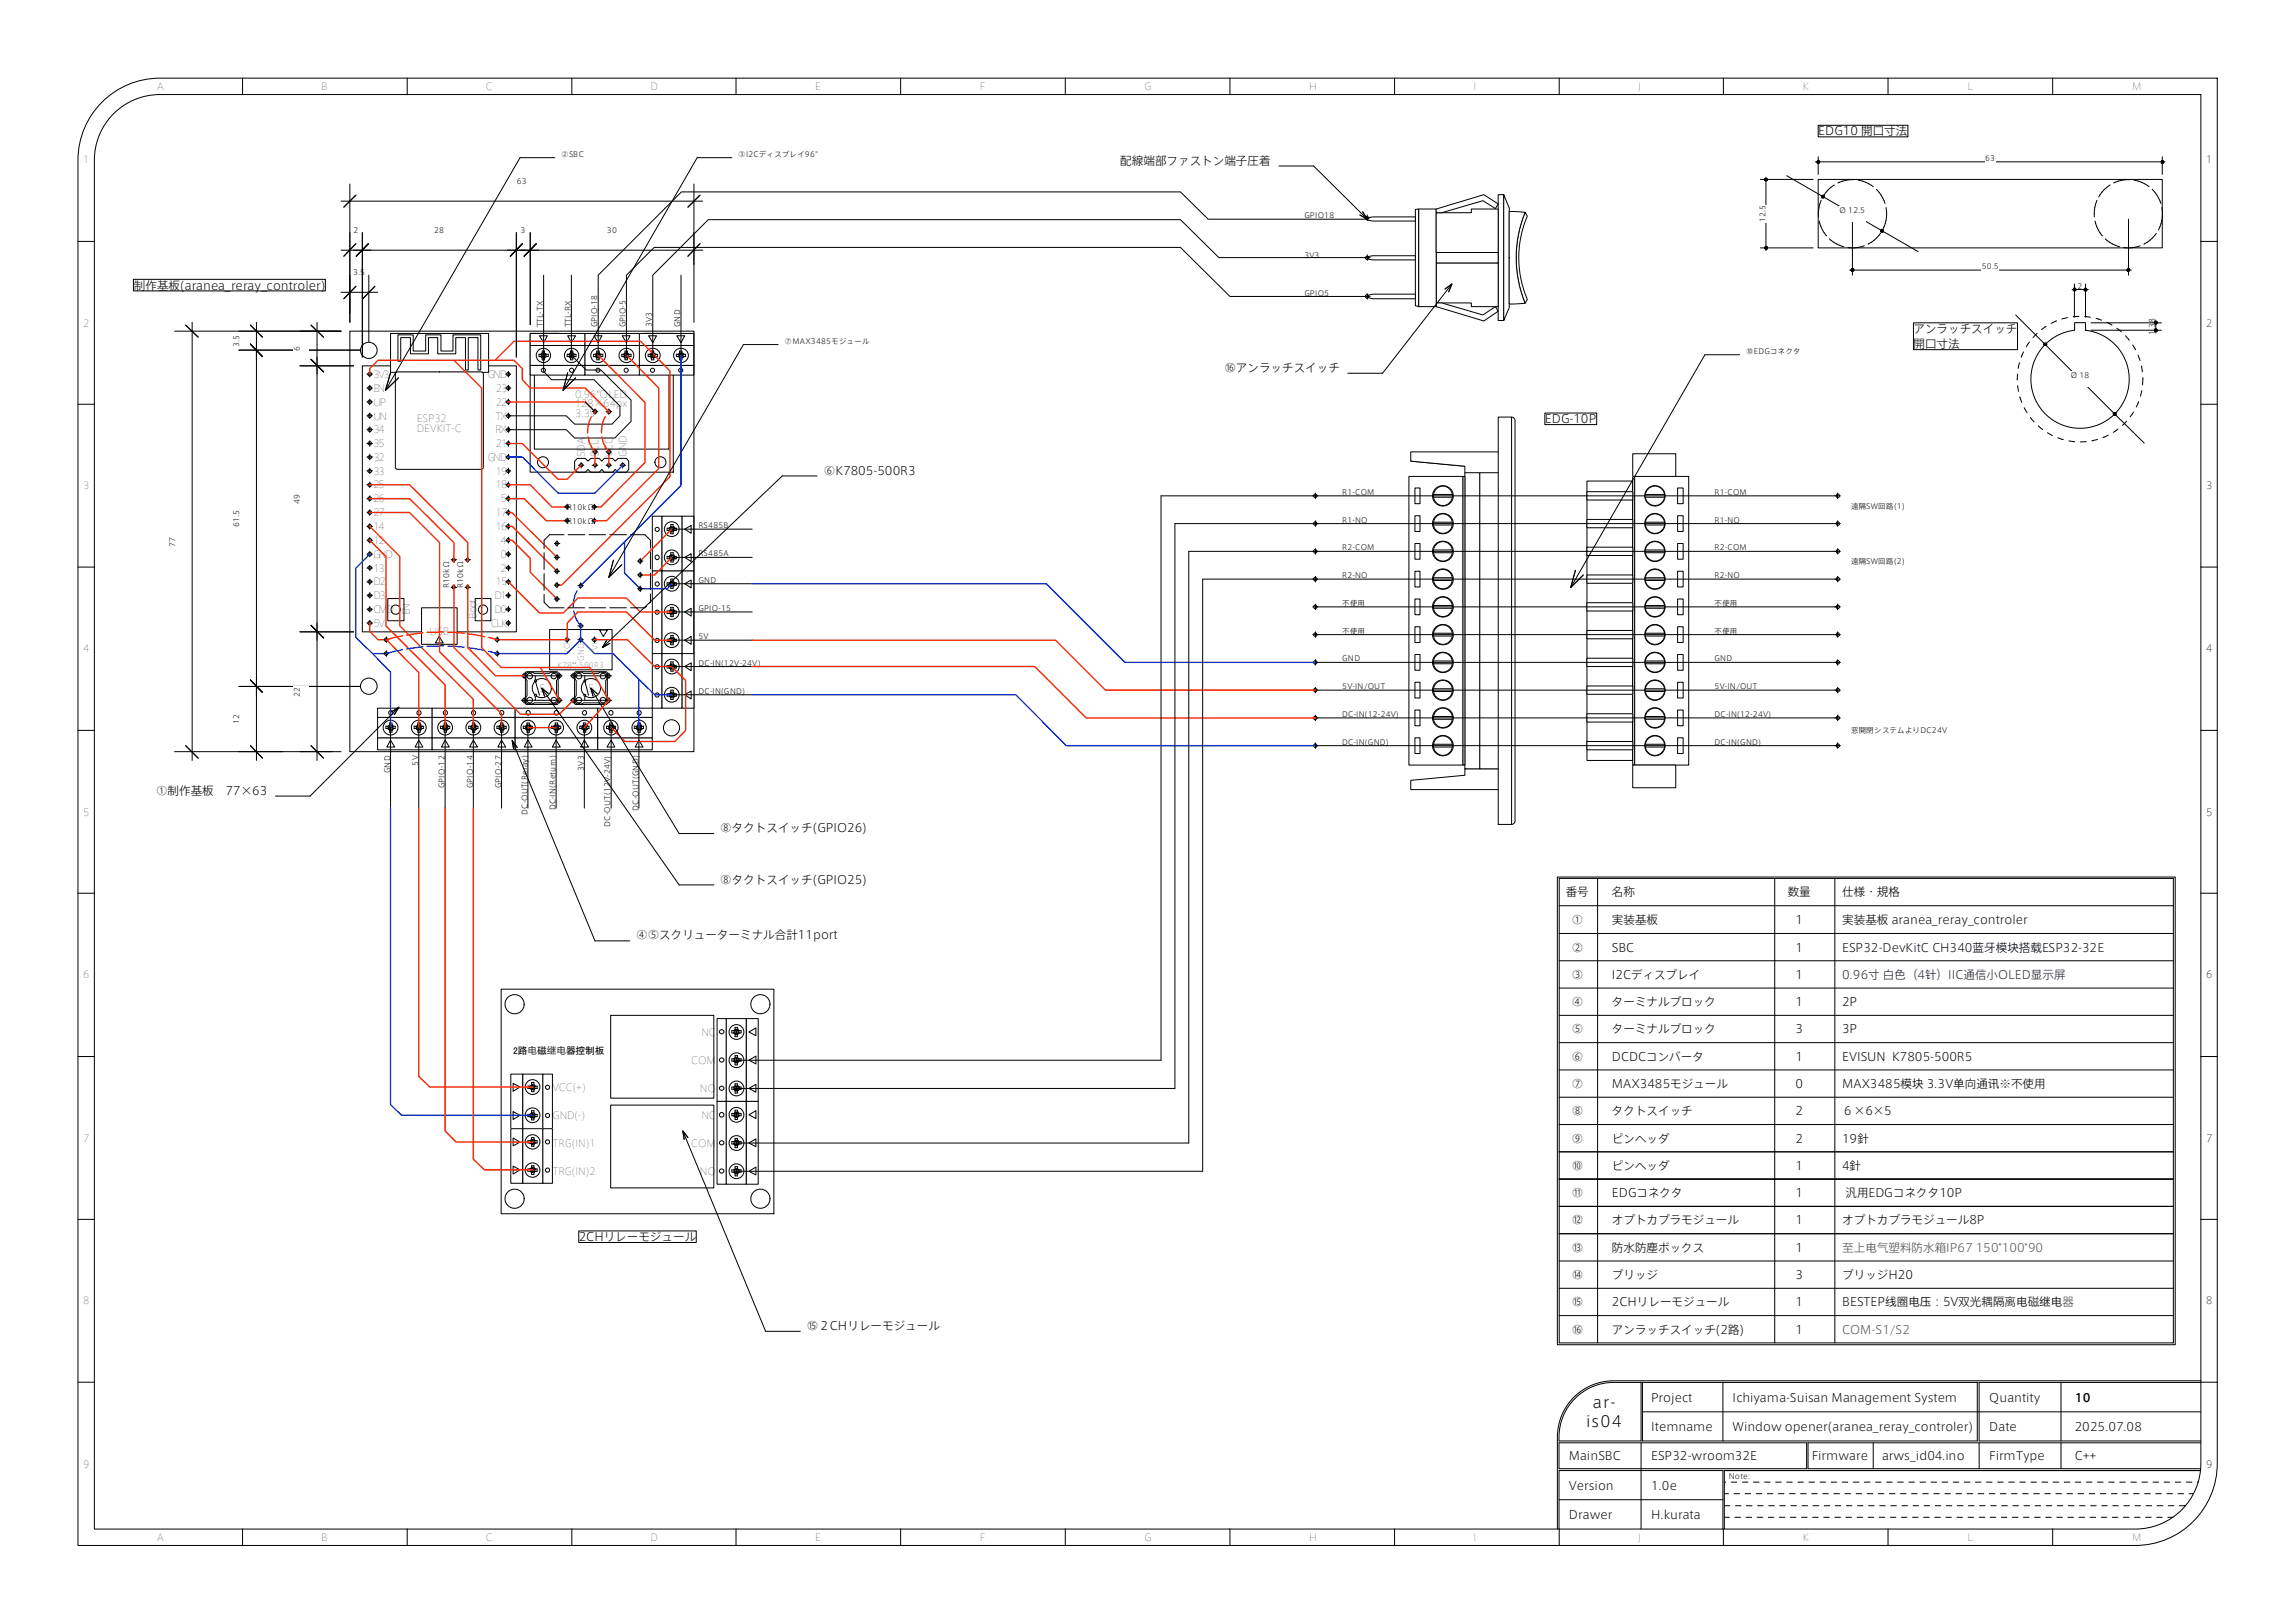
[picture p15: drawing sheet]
<svg xmlns="http://www.w3.org/2000/svg" width="420mm" height="297mm" viewBox="0 0 420 297" stroke-linecap="round" stroke-linejoin="round" font-family="sans-serif">
<defs><g id="words">
<g font-size="2.8">
<text x="291.6" y="257.7">ar-</text>
<text x="290.4" y="261.2">is04</text>
</g>
<g font-size="2.1">
<text x="332.9" y="24.8">EDG10 開口寸法</text>
<text x="205.1" y="30.1">配線端部ファストン端子圧着</text>
<text x="24.5" y="53">制作基板(aranea_reray_controler)</text>
<text x="350.3" y="60.9">アンラッチスイッチ</text>
<text x="350.3" y="63.7">開口寸法</text>
<text x="224.2" y="68.1">⑯アンラッチスイッチ</text>
<text x="282.8" y="77.5">EDG-10P</text>
<text x="150.8" y="86.9">⑥K7805-500R3</text>
<text x="28.6" y="145.4">①制作基板</text>
<text x="41.3" y="145.4">77×63</text>
<text x="131.9" y="152.3">⑧タクトスイッチ(GPIO26)</text>
<text x="131.9" y="161.7">⑧タクトスイッチ(GPIO25)</text>
<text x="286.6" y="164.1">番号</text>
<text x="295.1" y="164.1">名称</text>
<text x="327.3" y="164.1">数量</text>
<text x="337.3" y="164.1">仕様・規格</text>
<text x="116.5" y="171.9">④⑤スクリューターミナル合計11port</text>
<text x="287.7" y="169.1">①</text>
<text x="295.1" y="169.1">実装基板</text>
<text x="328.7" y="169.1">1</text>
<text x="337.3" y="169.1">実装基板 aranea_reray_controler</text>
<text x="287.7" y="174.1">②</text>
<text x="287.7" y="179.1">③</text>
<text x="295.1" y="174.1">SBC</text>
<text x="295.1" y="179.1">I2Cディスプレイ</text>
<text x="328.7" y="174.1">1</text>
<text x="328.7" y="179.1">1</text>
<text x="287.7" y="184.1">④</text>
<text x="295.1" y="184.1">ターミナルブロック</text>
<text x="328.7" y="184.1">1</text>
<text x="337.3" y="184.1">2P</text>
<text x="287.7" y="189.1">⑤</text>
<text x="295.1" y="189.1">ターミナルブロック</text>
<text x="328.7" y="189.1">3</text>
<text x="337.3" y="189.1">3P</text>
<text x="287.7" y="194.1">⑥</text>
<text x="295.1" y="194.1">DCDCコンバータ</text>
<text x="328.7" y="194.1">1</text>
<text x="337.3" y="194.1">EVISUN K7805-500R5</text>
<text x="287.7" y="199.1">⑦</text>
<text x="295.1" y="199.1">MAX3485モジュール</text>
<text x="328.7" y="199.1">0</text>
<text x="337.3" y="199.1">MAX3485模块 3.3V单向通讯※不使用</text>
<text x="287.7" y="204.1">⑧</text>
<text x="287.7" y="209.1">⑨</text>
<text x="295.1" y="204.1">タクトスイッチ</text>
<text x="295.1" y="209.1">ピンヘッダ</text>
<text x="328.7" y="204.1">2</text>
<text x="328.7" y="209.1">2</text>
<text x="337.3" y="204.1">６×6×5</text>
<text x="337.3" y="209.1">19針</text>
<text x="287.7" y="214.1">⑩</text>
<text x="295.1" y="214.1">ピンヘッダ</text>
<text x="328.7" y="214.1">1</text>
<text x="337.3" y="214.1">4針</text>
<text x="287.7" y="219.1">⑪</text>
<text x="295.1" y="219.1">EDGコネクタ</text>
<text x="328.7" y="219.1">1</text>
<text x="337.9" y="219.1">汎用EDGコネクタ10P</text>
<text x="106" y="227.1">2CHリレーモジュール</text>
<text x="287.7" y="224.1">⑫</text>
<text x="295.1" y="224.1">オプトカプラモジュール</text>
<text x="328.7" y="224.1">1</text>
<text x="337.3" y="224.1">オプトカプラモジュール8P</text>
<text x="287.7" y="229.1">⑬</text>
<text x="295.1" y="229.1">防水防塵ボックス</text>
<text x="328.7" y="229.1">1</text>
<text x="287.7" y="234.1">⑭</text>
<text x="287.7" y="239.1">⑮</text>
<text x="295.1" y="234.1">ブリッジ</text>
<text x="295.1" y="239.1">2CHリレーモジュール</text>
<text x="328.7" y="234.1">3</text>
<text x="328.7" y="239.1">1</text>
<text x="337.3" y="234.1">ブリッジH20</text>
<text x="337.3" y="239.1">BESTEP线圈电压：5V双光耦隔离电磁继电器</text>
<text x="147.7" y="243.4">⑮２CHリレーモジュール</text>
<text x="287.7" y="244.1">⑯</text>
<text x="295.1" y="244.1">アンラッチスイッチ(2路)</text>
<text x="328.7" y="244.1">1</text>
<text x="302.3" y="256.5">Project</text>
<text x="317.2" y="256.5">Ichiyama-Suisan Management System</text>
<text x="364.2" y="256.5">Quantity</text>
<text x="379.9" y="256.5">10</text>
<text x="302.3" y="261.9">Itemname</text>
<text x="317.2" y="261.9">Window opener(aranea_reray_controler)</text>
<text x="364.2" y="261.9">Date</text>
<text x="379.9" y="261.9">2025.07.08</text>
<text x="287.2" y="267.2">MainSBC</text>
<text x="302.3" y="267.2">ESP32-wroom32E</text>
<text x="331.7" y="267.2">Firmware</text>
<text x="344.6" y="267.2">arws_id04.ino</text>
<text x="364.2" y="267.2">FirmType</text>
<text x="379.9" y="267.2">C++</text>
<text x="287.2" y="272.6">Version</text>
<text x="302.3" y="272.6">1.0e</text>
<text x="287.2" y="277.9">Drawer</text>
<text x="302.3" y="277.9">H.kurata</text>
</g>
<text font-size="2.1" fill="#000115" x="337.3" y="174.1">ESP32-DevKitC CH340蓝牙模块搭载ESP32-32E</text>
<text font-size="2.1" fill="#15223b" x="337.3" y="179.1">0.96寸 白色（4针）IIC通信小OLED显示屏</text>
<g font-size="2.1" fill="#4c4c4c">
<text x="337.3" y="229.1">至上电气塑料防水箱IP67</text>
<text x="361.7" y="229.1">150*100*90</text>
<text x="337.3" y="244.1">COM-S1/S2</text>
</g>
<g font-size="1.8">
<text x="28.7" y="16.5">A</text>
<text x="58.8" y="16.5">B</text>
<text x="88.9" y="16.5">C</text>
<text x="119.1" y="16.5">D</text>
<text x="149.2" y="16.5">E</text>
<text x="179.4" y="16.5">F</text>
<text x="209.5" y="16.5">G</text>
<text x="239.6" y="16.5">H</text>
<text x="269.8" y="16.5">I</text>
<text x="299.9" y="16.5">J</text>
<text x="330.1" y="16.5">K</text>
<text x="360.2" y="16.5">L</text>
<text x="390.4" y="16.5">M</text>
<text x="15.2" y="29.9">1</text>
<text x="403.9" y="29.9">1</text>
<text x="15.2" y="59.8">2</text>
<text x="403.9" y="59.8">2</text>
<text x="68.4" y="71.7">EN</text>
<text x="68.4" y="69.2">3V3</text>
<text x="89.3" y="69.2">GND</text>
<text x="90.8" y="71.7">23</text>
<text x="68.4" y="76.8">UN</text>
<text x="68.4" y="74.2">UP</text>
<text x="76.3" y="77.3">ESP32</text>
<text x="90.7" y="76.8">TX</text>
<text x="90.8" y="74.2">22</text>
<text x="105.3" y="72.8">0.96&quot;OLED</text>
<text x="105.3" y="74.6">128×64px</text>
<text x="105.3" y="76.4">3.3V</text>
<text x="68.4" y="81.9">35</text>
<text x="68.4" y="79.3">34</text>
<text x="76.3" y="79.1">DEVKIT-C</text>
<text x="90.6" y="79.3">RX</text>
<text x="90.8" y="81.9">21</text>
<text x="107.1" y="83.7" transform="rotate(-90 107.1 83.7)">SDA</text>
<text x="109.6" y="83.7" transform="rotate(-90 109.6 83.7)">SCL</text>
<text x="112.1" y="83.7" transform="rotate(-90 112.1 83.7)">VCC</text>
<text x="114.7" y="83.7" transform="rotate(-90 114.7 83.7)">GND</text>
<text x="15.2" y="89.6">3</text>
<text x="68.4" y="89.4">25</text>
<text x="68.4" y="86.9">33</text>
<text x="68.4" y="84.4">32</text>
<text x="89.3" y="84.4">GND</text>
<text x="90.8" y="89.4">18</text>
<text x="90.8" y="86.9">19</text>
<text x="403.9" y="89.6">3</text>
<text x="68.4" y="94.5">27</text>
<text x="68.4" y="91.9">26</text>
<text x="90.8" y="94.5">17</text>
<text x="91.7" y="91.9">5</text>
<text x="68.4" y="99.6">12</text>
<text x="68.4" y="97">14</text>
<text x="90.8" y="97">16</text>
<text x="91.7" y="99.6">4</text>
<text x="68.4" y="107.1">D2</text>
<text x="68.4" y="104.6">13</text>
<text x="68.4" y="102.1">GND</text>
<text x="90.8" y="107.1">15</text>
<text x="91.7" y="104.6">2</text>
<text x="91.7" y="102.1">0</text>
<text x="68.4" y="112.2">CM</text>
<text x="68.4" y="109.6">D3</text>
<text x="70.7" y="112.2">D</text>
<text x="75.1" y="112.6" transform="rotate(-90 75.1 112.6)">EN</text>
<text x="87.2" y="113.3" transform="rotate(-90 87.2 113.3)">Boot</text>
<text x="90.6" y="112.2">D0</text>
<text x="90.6" y="109.6">D1</text>
<text x="15.2" y="119.4">4</text>
<text x="68.4" y="114.7">5V</text>
<text x="78.6" y="116.1">USB</text>
<text x="89.9" y="114.7">CLK</text>
<text x="403.9" y="119.4">4</text>
<text x="98.7" y="126.6">5</text>
<text x="107.7" y="126.6">5</text>
<text x="15.2" y="149.3">5</text>
<text x="403.9" y="149.3">5</text>
<text x="15.2" y="179.1">6</text>
<text x="403.9" y="179.1">6</text>
<text x="128.4" y="189.6">NC</text>
<text x="93.9" y="192.9">2路电磁继电器控制板</text>
<text x="126.5" y="194.7">COM</text>
<text x="101.1" y="199.6">VCC(+)</text>
<text x="128.1" y="199.9">NO</text>
<text x="15.2" y="208.9">7</text>
<text x="101.1" y="204.8">GND(-)</text>
<text x="101.1" y="210">TRG(IN)1</text>
<text x="126.5" y="209.9">COM</text>
<text x="128.4" y="204.7">NC</text>
<text x="403.9" y="208.9">7</text>
<text x="101.1" y="215.1">TRG(IN)2</text>
<text x="128.1" y="215">NO</text>
<text x="15.2" y="238.7">8</text>
<text x="403.9" y="238.7">8</text>
<text x="15.2" y="268.6">9</text>
<text x="403.9" y="268.6">9</text>
<text x="28.7" y="282">A</text>
<text x="58.8" y="282">B</text>
<text x="88.9" y="282">C</text>
<text x="119.1" y="282">D</text>
<text x="149.2" y="282">E</text>
<text x="179.4" y="282">F</text>
<text x="209.5" y="282">G</text>
<text x="239.6" y="282">H</text>
<text x="269.8" y="282">I</text>
<text x="299.9" y="282">J</text>
<text x="330.1" y="282">K</text>
<text x="360.2" y="282">L</text>
<text x="390.4" y="282">M</text>
</g>
<g font-size="1.4">
<text x="102.7" y="28.7">②SBC</text>
<text x="135.2" y="28.7">③I2Cディスプレイ96&quot;</text>
<text x="363.4" y="29.4">63</text>
<text x="94.6" y="33.7">63</text>
<text x="238.8" y="39.9">GPIO18</text>
<text x="323.2" y="40.7" transform="rotate(-90 323.2 40.7)">12.5</text>
<text x="336.8" y="38.9">Ø 12.5</text>
<text x="64.7" y="42.6">2</text>
<text x="79.5" y="42.6">28</text>
<text x="95.3" y="42.6">3</text>
<text x="111.1" y="42.6">30</text>
<text x="238.8" y="47.1">3V3</text>
<text x="64.6" y="50.4">3.5</text>
<text x="362.8" y="49.3">50.5</text>
<text x="380.4" y="52.8">2</text>
<text x="99.4" y="59.9" transform="rotate(-90 99.4 59.9)">TTL-TX</text>
<text x="104.5" y="59.9" transform="rotate(-90 104.5 59.9)">TTL-RX</text>
<text x="109.3" y="59.9" transform="rotate(-90 109.3 59.9)">GPIO-18</text>
<text x="114.5" y="59.9" transform="rotate(-90 114.5 59.9)">GPIO-5</text>
<text x="119.3" y="59.9" transform="rotate(-90 119.3 59.9)">3V3</text>
<text x="124.5" y="59.9" transform="rotate(-90 124.5 59.9)">GND</text>
<text x="238.8" y="54.1">GPIO5</text>
<text x="43.8" y="63.5" transform="rotate(-90 43.8 63.5)">3.5</text>
<text x="54.9" y="64.2" transform="rotate(-90 54.9 64.2)">6</text>
<text x="143.6" y="62.9">⑦MAX3485モジュール</text>
<text x="319.7" y="64.8">⑩EDGコネクタ</text>
<text x="394.5" y="61.4" transform="rotate(-90 394.5 61.4)">1</text>
<text x="394.5" y="60.4" transform="rotate(-90 394.5 60.4)">.</text>
<text x="394.5" y="60.1" transform="rotate(-90 394.5 60.1)">38</text>
<text x="379.1" y="69.2">Ø 18</text>
<text x="54.9" y="92.2" transform="rotate(-90 54.9 92.2)">49</text>
<text x="103.8" y="93.3">R10kΩ</text>
<text x="103.8" y="95.8">R10kΩ</text>
<text x="245.7" y="90.6">R1-COM</text>
<text x="245.7" y="95.7">R1-NO</text>
<text x="313.9" y="90.6">R1-COM</text>
<text x="313.9" y="95.7">R1-NO</text>
<text x="338.9" y="93.1">遠隔SW回路(1)</text>
<text x="32" y="100.1" transform="rotate(-90 32 100.1)">77</text>
<text x="43.8" y="96.4" transform="rotate(-90 43.8 96.4)">61.5</text>
<text x="127.9" y="96.7">RS485B</text>
<text x="127.9" y="101.8">RS485A</text>
<text x="245.7" y="100.7">R2-COM</text>
<text x="313.9" y="100.7">R2-COM</text>
<text x="82.3" y="107.6" transform="rotate(-90 82.3 107.6)">R10kΩ</text>
<text x="84.8" y="107.6" transform="rotate(-90 84.8 107.6)">R10kΩ</text>
<text x="127.9" y="106.7">GND</text>
<text x="245.7" y="105.8">R2-NO</text>
<text x="313.9" y="105.8">R2-NO</text>
<text x="338.9" y="103.3">遠隔SW回路(2)</text>
<text x="127.9" y="111.8">GPIO-15</text>
<text x="245.7" y="110.9">不使用</text>
<text x="313.9" y="110.9">不使用</text>
<text x="104.4" y="119.8" transform="rotate(-90 104.4 119.8)">VO</text>
<text x="109.4" y="118.9" transform="rotate(-90 109.4 118.9)">VI</text>
<text x="127.9" y="117">5V</text>
<text x="245.7" y="116">不使用</text>
<text x="313.9" y="116">不使用</text>
<text x="102.1" y="122.3">K78**-500R3</text>
<text x="106.9" y="120.9" transform="rotate(-90 106.9 120.9)">GND</text>
<text x="127.9" y="121.8">DC-IN(12V-24V)</text>
<text x="245.7" y="121.1">GND</text>
<text x="313.9" y="121.1">GND</text>
<text x="54.9" y="127.6" transform="rotate(-90 54.9 127.6)">22</text>
<text x="127.9" y="127">DC-IN(GND)</text>
<text x="245.7" y="126.1">5V-IN/OUT</text>
<text x="245.7" y="131.2">DC-IN(12-24V)</text>
<text x="313.9" y="126.1">5V-IN/OUT</text>
<text x="313.9" y="131.2">DC-IN(12-24V)</text>
<text x="43.8" y="132.6" transform="rotate(-90 43.8 132.6)">12</text>
<text x="245.7" y="136.3">DC-IN(GND)</text>
<text x="313.9" y="136.3">DC-IN(GND)</text>
<text x="338.9" y="134.2">窓開閉システムよりDC24V</text>
<text x="71.4" y="141.5" transform="rotate(-90 71.4 141.5)">GND</text>
<text x="76.6" y="140.1" transform="rotate(-90 76.6 140.1)">5V</text>
<text x="106.9" y="141" transform="rotate(-90 106.9 141)">3V3</text>
<text x="81.4" y="144.3" transform="rotate(-90 81.4 144.3)">GPIO-12</text>
<text x="86.6" y="144.3" transform="rotate(-90 86.6 144.3)">GPIO-14</text>
<text x="91.7" y="144.3" transform="rotate(-90 91.7 144.3)">GPIO-27</text>
<text x="96.6" y="149.2" transform="rotate(-90 96.6 149.2)">DC-OUT(Reray)</text>
<text x="101.7" y="148.3" transform="rotate(-90 101.7 148.3)">DC-IN(Return)</text>
<text x="116.9" y="148.4" transform="rotate(-90 116.9 148.4)">DC-OUT(GND)</text>
<text x="111.7" y="151.3" transform="rotate(-90 111.7 151.3)">DC-OUT(12V-24V)</text>
<text x="316.5" y="270.7">Note:</text>
</g>
</g></defs>
<path d="M94.3 135h15.1v2.2h-15.1z" fill="none" stroke="#000" stroke-width=".18"/>
<path d="M94.3 129.6h15.1v1.7h-15.1z" fill="#fff"/>
<path d="M94.3 129.6h15.1v1.7h-15.1z" fill="none" stroke="#000" stroke-width=".18"/>
<circle cx="96.7" cy="130.5" r=".4" fill="#fff"/>
<circle cx="96.7" cy="130.5" r=".4" fill="none" stroke="#000" stroke-width=".18"/>
<path d="M94.3 131.3h15.1v3.7h-15.1z" fill="#fff"/>
<g fill="none" stroke="#000" stroke-width=".18">
<path d="M94.3 131.3h15.1v3.7h-15.1zM96.1 133.2h1.1M96.3 133.4h.1M96.3 132.9h.1M96.3 132.9h-.5v.4l.5 .1M96.3 132.9l.2-.2v-.4h.4v.4l.2 .2M96.3 133.4l.2 .2M96.4 133.5h.1M96.4 132.8h.1M96.5 133.6h.1M96.5 132.7h.1M96.5 133.6v.4h.4v-.4"/>
<path d="M96.6 132.7v1M96.9 133.6h.1M96.9 132.7h.1M97 133.5h.1M97 132.8h.1M97.1 133.4h.1M97.1 132.9h.1M97.1 132.9h.4v.4l-.4 .1M97.1 133.4l-.2 .2"/>
<circle cx="96.7" cy="133.2" r="1.34"/>
<circle cx="96.7" cy="133.2" r=".32"/>
</g>
<circle cx="107" cy="130.5" r=".4" fill="#fff"/>
<circle cx="107" cy="130.5" r=".4" fill="none" stroke="#000" stroke-width=".18"/>
<circle cx="101.8" cy="130.5" r=".4" fill="#fff"/>
<g fill="none" stroke="#000" stroke-width=".18">
<path d="M101.3 133.2h1M101.5 133.4h.1M101.5 132.9h.1M101.5 132.9h-.5v.4l.5 .1M101.5 132.9l.1-.2v-.4h.5v.4l.1 .2M101.5 133.4l.1 .2M101.6 133.5h.1M101.6 132.8h.1M101.6 133.6h.1M101.6 132.7h.1M101.6 133.6v.4h.5v-.4M101.8 132.7v1"/>
<path d="M102.1 133.6h.1M102.1 132.7h.1M102.2 133.5h.1M102.2 132.8h.1M102.2 133.4h.1M102.2 132.9h.1M102.2 132.9h.5v.4l-.5 .1M102.2 133.4l-.1 .2M106.5 133.2h1M106.6 133.4h.1M106.6 132.9h.1M106.6 132.9h-.5v.4l.5 .1"/>
<path d="M106.6 132.9l.2-.2v-.4h.4v.4l.2 .2M106.6 133.4l.2 .2M106.7 133.5h.1M106.7 132.8h.1M106.8 133.6h.1M106.8 132.7h.1M106.8 133.6v.4h.4v-.4M107 132.7v1M107.2 133.6h.1M107.2 132.7h.1M107.3 133.5h.1M107.3 132.8h.1"/>
<path d="M107.4 133.4h.1M107.4 132.9h.1M107.4 132.9h.4v.4l-.4 .1M107.4 133.4l-.2 .2"/>
<circle cx="101.8" cy="133.2" r="1.35"/>
<circle cx="101.8" cy="133.2" r=".32"/>
<circle cx="101.8" cy="130.5" r=".4"/>
<circle cx="107" cy="133.2" r="1.35"/>
<circle cx="107" cy="133.2" r=".32"/>
</g>
<path d="M96.6 135.4l.8 1.3h-1.5z" fill="#fff"/>
<path d="M96.6 135.5l.8 1.2h-1.4z" fill="none" stroke="#000" stroke-width=".18"/>
<path d="M101.8 135.4l.8 1.3h-1.5z" fill="#fff"/>
<path d="M101.8 135.5l.8 1.2h-1.5z" fill="none" stroke="#000" stroke-width=".18"/>
<path d="M107 135.4l.7 1.3h-1.4z" fill="#fff"/>
<path d="M107 135.5l.7 1.2h-1.4z" fill="none" stroke="#000" stroke-width=".18"/>
<path d="M109.4 135h10v2.2h-10z" fill="#fff"/>
<path d="M109.4 135h10v2.2h-10z" fill="none" stroke="#000" stroke-width=".18"/>
<path d="M109.4 129.6h10v1.7h-10z" fill="#fff"/>
<path d="M109.4 129.6h10v1.7h-10z" fill="none" stroke="#000" stroke-width=".18"/>
<circle cx="117" cy="130.5" r=".4" fill="#fff"/>
<circle cx="117" cy="130.5" r=".4" fill="none" stroke="#000" stroke-width=".18"/>
<circle cx="111.8" cy="130.5" r=".4" fill="#fff"/>
<circle cx="111.8" cy="130.5" r=".4" fill="none" stroke="#000" stroke-width=".18"/>
<path d="M109.4 131.3h10v3.7h-10z" fill="#fff"/>
<g fill="none" stroke="#000" stroke-width=".18">
<path d="M109.4 131.3h10v3.7h-10zM111.4 133.2h1M111.5 133.4h.1M111.5 132.9h.1M111.5 132.9h-.5v.4l.5 .1M111.5 132.9l.1-.2v-.4h.5v.4l.1 .2M111.5 133.4l.1 .2M111.5 133.5h.1M111.5 132.8h.1M111.6 133.6h.1M111.6 132.7h.1M111.6 133.6v.4h.5v-.4"/>
<path d="M111.9 132.7v1M112.1 133.6h.1M112.1 132.7h.1M112.1 133.5h.1M112.1 132.8h.1M112.2 133.4h.1M112.2 132.9h.1M112.2 132.9h.4v.4l-.4 .1M112.2 133.4l-.1 .2M116.5 133.2h1M116.6 133.4h.1M116.6 132.9h.1"/>
<path d="M116.6 132.9h-.5v.4l.5 .1M116.6 132.9l.2-.2v-.4h.4v.4l.2 .2M116.6 133.4l.2 .2M116.7 133.5h.1M116.7 132.8h.1M116.8 133.6h.1M116.8 132.7h.1M116.8 133.6v.4h.4v-.4M117 132.7v1M117.2 133.6h.1M117.2 132.7h.1M117.3 133.5h.1"/>
<path d="M117.3 132.8h.1M117.4 133.4h.1M117.4 132.9h.1M117.4 132.9h.4v.4l-.4 .1M117.4 133.4l-.2 .2"/>
<circle cx="111.8" cy="133.2" r="1.34"/>
<circle cx="111.8" cy="133.2" r=".32"/>
<circle cx="117" cy="133.2" r="1.34"/>
<circle cx="117" cy="133.2" r=".32"/>
</g>
<path d="M111.9 135.4l.6 1.3h-1.4z" fill="#fff"/>
<path d="M111.9 135.5l.7 1.2h-1.5z" fill="none" stroke="#000" stroke-width=".18"/>
<path d="M116.9 135.4l.8 1.3h-1.4z" fill="#fff"/>
<path d="M117 135.5l.7 1.2h-1.4z" fill="none" stroke="#000" stroke-width=".18"/>
<path d="M97.1 61v25.4h26.2v-25.4h-5.3a1.94 1.94 0 0 1-1.1 2.4l-13 .1a1.5 1.5 0 0 1-1.5-1.5v-1zM119.9 84.6a1.01 1.01 0 0 1 2 0 1.01 1.01 0 0 1-2 0zM98.4 62.8a1.01 1.01 0 0 1 2 0 1.01 1.01 0 0 1-2 0zM119.9 62.8a1.01 1.01 0 0 1 2 0 1.01 1.01 0 0 1-2 0zM98.4 84.6a1.01 1.01 0 0 1 2 0 1.01 1.01 0 0 1-2 0z" fill="#fff"/>
<g fill="none" stroke="#000" stroke-width=".18">
<path d="M97.1 61h5.3a1.94 1.94 0 0 0 1 2.4l13.1 .1a1.5 1.5 0 0 0 1.5-1.5v-1h5.3v25.4h-26.2z"/>
<circle cx="99.4" cy="62.8" r="1.01"/>
<circle cx="120.9" cy="62.8" r="1.01"/>
<circle cx="99.4" cy="84.6" r="1.01"/>
<circle cx="120.9" cy="84.6" r="1.01"/>
</g>
<path d="M97.8 65.6h24.7v16.6h-24.7z" fill="#fff"/>
<g fill="none" stroke="#000" stroke-width=".18">
<path d="M97.8 65.6h24.7v16.6h-24.7zM105.2 84.4l.5-.5h1.4l.6 .5 .5-.5h1.5l.5 .5 .4-.5h1.5l.5 .5 .6-.5h1.5l.4 .5v1.5l-.4 .5h-1.5l-.6-.5-.5 .5h-1.5l-.4-.5-.5 .5h-1.5l-.5-.5-.6 .5h-1.4l-.5-.5zM105.9 85.2h1M106.4 84.7v1M108.4 85.2h1M108.9 84.7v1M111 85.2h1M111.5 84.7v1M113.5 85.2h1M114 84.7v1"/>
<circle cx="106.4" cy="85.1" r=".3"/>
<circle cx="109" cy="85.1" r=".3"/>
<circle cx="111.5" cy="85.1" r=".32"/>
<circle cx="114" cy="85.1" r=".32"/>
</g>
<path d="M117.1 61h9.9v2.2h-9.9z" fill="#fff"/>
<path d="M117.1 61h9.9v2.2h-9.9z" fill="none" stroke="#000" stroke-width=".18"/>
<path d="M117.1 66.9h9.9v1.8h-9.9z" fill="#fff"/>
<path d="M117.1 66.9h9.9v1.8h-9.9z" fill="none" stroke="#000" stroke-width=".18"/>
<circle cx="119.5" cy="67.8" r=".38" fill="#fff"/>
<circle cx="119.5" cy="67.8" r=".38" fill="none" stroke="#000" stroke-width=".18"/>
<circle cx="124.6" cy="67.8" r=".38" fill="#fff"/>
<circle cx="124.6" cy="67.8" r=".38" fill="none" stroke="#000" stroke-width=".18"/>
<path d="M117.1 63.2h9.9v3.7h-9.9z" fill="#fff"/>
<g fill="none" stroke="#000" stroke-width=".18">
<path d="M117.1 63.2h9.9v3.7h-9.9zM119 64.8h.1M119 65.3h.1M119 65h1M119.2 64.8h.1M119.2 65.3h.1M119.3 64.7h.1M119.3 65.4h.1M119.3 64.7l-.2 .1h-.4v.5h.4l.2 .1M119.3 64.7v-.5h.4l.1 .5M119.3 65.4v.5h.4l.1-.5M119.5 64.5v1"/>
<path d="M119.8 64.7h.1M119.8 65.4h.1M119.8 64.7l.1 .1M119.9 64.8h.1M119.9 65.3h.1M119.9 64.8h.5v.5h-.5M119.9 65.3l-.1 .1M124.2 65h1M124.3 64.8h.1M124.3 65.3h.1M124.4 64.7h.1M124.4 65.4h.1"/>
<path d="M124.4 64.7l-.2 .1h-.4v.5h.4l.2 .1M124.4 64.7v-.5h.4l.1 .5M124.4 65.4v.5h.4l.1-.5M124.7 64.5v1M124.9 64.7h.1M124.9 65.4h.1M124.9 64.7l.2 .1M125.1 64.8h.1M125.1 65.3h.1M125.1 64.8h.4v.5h-.4M125.1 65.3l-.2 .1"/>
<circle cx="119.5" cy="65.1" r=".32"/>
<circle cx="119.5" cy="65.1" r="1.33"/>
<circle cx="124.6" cy="65.1" r=".3"/>
<circle cx="124.7" cy="65.1" r="1.33"/>
</g>
<path d="M123.9 61.4h1.4l-.6 1.3z" fill="#fff"/>
<path d="M123.9 61.5h1.4l-.6 1.2z" fill="none" stroke="#000" stroke-width=".18"/>
<path d="M118.7 61.4h1.5l-.7 1.3z" fill="#fff"/>
<path d="M118.7 61.5h1.5l-.7 1.2z" fill="none" stroke="#000" stroke-width=".18"/>
<path d="M124.8 104.5h2.2v15.1h-2.2z" fill="#fff"/>
<path d="M124.8 104.5h2.2v15.1h-2.2z" fill="none" stroke="#000" stroke-width=".18"/>
<path d="M119.4 104.5h1.8v15.1h-1.8z" fill="#fff"/>
<path d="M119.4 104.5h1.8v15.1h-1.8z" fill="none" stroke="#000" stroke-width=".18"/>
<circle cx="120.3" cy="117.2" r=".38" fill="#fff"/>
<circle cx="120.3" cy="117.2" r=".38" fill="none" stroke="#000" stroke-width=".18"/>
<path d="M121.2 104.5h3.6v15.1h-3.6z" fill="#fff"/>
<g fill="none" stroke="#000" stroke-width=".18">
<path d="M121.2 104.5h3.6v15.1h-3.6zM122.5 117.2h1M122.6 117.4h.1M122.7 117.5h.1M123 116.7v1M123.2 116.7h.1M123.3 116.9h.1M123.3 116.9l-.1-.6h-.4l-.1 .6-.6 .1v.4l.6 .1M123.3 116.9l.2 .1M123.5 117h.1M123.5 117.4h.1M123.5 117h.3v.4h-.5l-.1 .6h-.4l-.1-.5"/>
<circle cx="123" cy="117.2" r="1.35"/>
<circle cx="123" cy="117.2" r=".34"/>
</g>
<circle cx="120.3" cy="106.9" r=".38" fill="#fff"/>
<circle cx="120.3" cy="106.9" r=".38" fill="none" stroke="#000" stroke-width=".18"/>
<circle cx="120.3" cy="112" r=".38" fill="#fff"/>
<g fill="none" stroke="#000" stroke-width=".18">
<path d="M122.5 112h1M122.5 106.8h1M122.6 107.1h.1M122.6 106.7h.1M122.6 112.3h.1M122.6 111.8h.1M122.6 111.8l.2-.2v-.4h.4v.5l.2 .1h.4v.5h-.6v.5h-.4l-.1-.5M122.6 106.7h-.5v.4h.5M122.6 107.1l.1 .2M122.6 111.8h-.5v.5h.6M122.7 107.3h.1M122.7 106.5h.1"/>
<path d="M122.7 112.3h.1M122.7 106.5l.1-.5h.4v.5M122.7 107.3l.1 .4h.4v-.4M122.7 106.5l-.1 .2M123 106.3v1M123 111.5v1M123.2 106.5h.1M123.2 107.3h.1M123.2 111.6h.1M123.2 106.5l.2 .2h.4v.4h-.4l-.2 .2M123.3 106.6h.1M123.3 107.2h.1"/>
<path d="M123.3 111.7h.1M123.5 106.7h.1M123.5 107.1h.1M123.5 111.8h.1M123.5 112.3h.1"/>
<circle cx="120.3" cy="112" r=".38"/>
<circle cx="123" cy="112" r="1.35"/>
<circle cx="123" cy="106.8" r="1.35"/>
<circle cx="123" cy="106.9" r=".32"/>
<circle cx="123" cy="112" r=".32"/>
</g>
<path d="M125.3 117.1l1.2-.6v1.4z" fill="#fff"/>
<path d="M125.3 117.2l1.2-.7v1.4z" fill="none" stroke="#000" stroke-width=".18"/>
<path d="M125.3 112l1.2-.7v1.4z" fill="#fff"/>
<path d="M125.3 112l1.2-.7v1.5z" fill="none" stroke="#000" stroke-width=".18"/>
<path d="M125.3 106.8l1.2-.7v1.5z" fill="#fff"/>
<path d="M125.3 106.8l1.2-.6v1.4z" fill="none" stroke="#000" stroke-width=".18"/>
<path d="M66.3 67h28.2v48.6h-28.2z" fill="#fff"/>
<path d="M66.3 67h28.2v48.6h-28.2z" fill="none" stroke="#000" stroke-width=".18"/>
<path d="M71 109.5h3v4.1h-3z" fill="#fff"/>
<path d="M71 109.5h3v4.1h-3z" fill="none" stroke="#000" stroke-width=".18"/>
<circle cx="72.4" cy="111.6" r=".85" fill="#fff"/>
<circle cx="72.4" cy="111.6" r=".85" fill="none" stroke="#000" stroke-width=".18"/>
<path d="M87 109.5h2.9v4.1h-2.9z" fill="#fff"/>
<path d="M87 109.5h2.9v4.1h-2.9z" fill="none" stroke="#000" stroke-width=".18"/>
<circle cx="88.4" cy="111.6" r=".85" fill="#fff"/>
<g fill="none" stroke="#000" stroke-width=".18">
<path d="M67.2 76.1h1M67.2 78.6h1M67.2 68.5h1M67.2 71h1M67.2 73.6h1M67.7 68v1M67.7 70.5v1M67.7 73.1v1M67.7 75.6v1M67.7 78.1v1M92.6 76.1h.9M92.6 78.6h.9"/>
<path d="M92.6 68.5h.9M92.6 71h.9M92.6 73.6h.9M93.1 68v1M93.1 70.5v1M93.1 73.1v1M93.1 75.6v1M93.1 78.1v1M67.2 96.3h1M67.2 98.9h1M67.2 86.2h1M67.2 88.7h1"/>
<path d="M67.2 91.3h1M67.2 93.8h1M67.2 81.2h1M67.2 83.6h1M67.7 80.7v1M67.7 83.1v1M67.7 85.7v1M67.7 88.2v1M67.7 90.7v1.1M67.7 93.3v1M67.7 95.8v1M67.7 98.4v1"/>
<path d="M92.6 96.3h.9M92.6 98.9h.9M92.6 86.2h.9M92.6 88.7h.9M92.6 91.3h.9M92.6 93.8h.9M92.6 81.2h.9M92.6 83.6h.9M93.1 80.7v1M93.1 83.1v1M93.1 85.7v1M93.1 88.2v1"/>
<path d="M93.1 90.7v1.1M93.1 93.3v1M93.1 95.8v1M93.1 98.4v1M67.2 106.5h1M67.2 109h1M67.2 111.5h1M67.2 114h1M67.2 101.4h1M67.2 104h1M67.7 100.9v1M67.7 103.4v1.1"/>
<path d="M67.7 106v1M67.7 108.4v1.1M67.7 111v1M67.7 113.5v1M92.6 106.5h.9M92.6 109h.9M92.6 111.5h.9M92.6 114h.9M92.6 101.4h.9M92.6 104h.9M93.1 100.9v1M93.1 103.4v1.1"/>
<path d="M93.1 106v1M93.1 108.4v1.1M93.1 111v1M93.1 113.5v1"/>
<circle cx="67.7" cy="76.1" r=".34"/>
<circle cx="67.7" cy="68.5" r=".34"/>
<circle cx="67.7" cy="73.6" r=".34"/>
<circle cx="67.7" cy="78.6" r=".34"/>
<circle cx="67.7" cy="71" r=".34"/>
<circle cx="93" cy="76.1" r=".32"/>
<circle cx="93" cy="78.6" r=".32"/>
<circle cx="93" cy="68.5" r=".32"/>
<circle cx="93" cy="71" r=".32"/>
<circle cx="93" cy="73.6" r=".32"/>
<circle cx="67.7" cy="98.9" r=".34"/>
<circle cx="67.7" cy="93.8" r=".34"/>
<circle cx="67.7" cy="96.3" r=".34"/>
<circle cx="67.7" cy="91.3" r=".34"/>
<circle cx="67.7" cy="86.2" r=".32"/>
<circle cx="67.7" cy="88.8" r=".32"/>
<circle cx="67.7" cy="81.1" r=".32"/>
<circle cx="67.7" cy="83.7" r=".32"/>
<circle cx="93" cy="91.3" r=".32"/>
<circle cx="93" cy="96.3" r=".32"/>
<circle cx="93" cy="93.8" r=".32"/>
<circle cx="93" cy="98.9" r=".32"/>
<circle cx="93" cy="81.1" r=".3"/>
<circle cx="93" cy="86.2" r=".3"/>
<circle cx="93" cy="88.8" r=".3"/>
<circle cx="93" cy="83.7" r=".3"/>
<circle cx="67.7" cy="114" r=".34"/>
<circle cx="67.7" cy="101.4" r=".34"/>
<circle cx="67.7" cy="103.9" r=".32"/>
<circle cx="67.7" cy="109" r=".32"/>
<circle cx="67.7" cy="106.5" r=".32"/>
<circle cx="67.7" cy="111.5" r=".32"/>
<circle cx="88.4" cy="111.6" r=".85"/>
<circle cx="93" cy="101.4" r=".32"/>
<circle cx="93" cy="114" r=".32"/>
<circle cx="93" cy="106.5" r=".3"/>
<circle cx="93" cy="103.9" r=".3"/>
<circle cx="93" cy="111.5" r=".3"/>
<circle cx="93" cy="109" r=".3"/>
</g>
<path d="M77.2 111.2h6.5v6.7h-6.5z" fill="#fff"/>
<path d="M77.2 111.2h6.5v6.7h-6.5z" fill="none" stroke="#000" stroke-width=".18"/>
<path d="M71.5 61h18v7.1h-18z" fill="#fff"/>
<path d="M71.5 61h18v7.1h-18z" fill="none" stroke="#000" stroke-width=".18"/>
<path d="M72.4 68.3l.4-.2h15.3l.3 .2 .1 17.2-.2 .3-15.5 .1-.4-.2z" fill="#fff"/>
<path d="M72.4 68.3l.4-.2h15.3l.3 .2 .1 17.2-.2 .3-15.5 .1-.4-.2z" fill="none" stroke="#000" stroke-width=".18"/>
<path d="M80.4 116.5l.7 1.2h-1.4z" fill="#fff"/>
<path d="M80.4 116.5l.8 1.2h-1.5z" fill="none" stroke="#000" stroke-width=".18"/>
<path d="M72.8 61.3h2.8v2.9h2.3v-2.9h2.8v2.9h2.2v-2.9h5.1v6.4h-.5v-5.9h-1.8v5.9h-.5v-5.9h-1.8v2.9h-3.3v-2.9h-1.7v2.9h-3.3v-2.9h-1.8v4.3h-.5z" fill="#fff"/>
<path d="M72.9 61.3h2.7v2.9h2.3v-2.9h2.8v2.9h2.2v-2.9h5.1v6.4h-.5v-5.9h-1.8v5.9h-.5v-5.9h-1.8v3h-3.3v-3h-1.7v3h-3.3v-3h-1.7v4.3h-.5z" fill="none" stroke="#000" stroke-width=".18"/>
<path d="M124.8 94.5h2.2v10h-2.2z" fill="#fff"/>
<path d="M124.8 94.5h2.2v10h-2.2z" fill="none" stroke="#000" stroke-width=".18"/>
<path d="M119.4 94.5h1.8v10h-1.8z" fill="#fff"/>
<path d="M119.4 94.5h1.8v10h-1.8z" fill="none" stroke="#000" stroke-width=".18"/>
<circle cx="120.3" cy="96.9" r=".38" fill="#fff"/>
<circle cx="120.3" cy="96.9" r=".38" fill="none" stroke="#000" stroke-width=".18"/>
<circle cx="120.3" cy="102" r=".4" fill="#fff"/>
<circle cx="120.3" cy="102" r=".4" fill="none" stroke="#000" stroke-width=".18"/>
<path d="M121.2 94.5h3.6v10h-3.6z" fill="#fff"/>
<g fill="none" stroke="#000" stroke-width=".18">
<path d="M121.2 94.5h3.6v10h-3.6zM122.5 96.8h1M122.6 97.1h.1M122.7 97.2h.1M123 96.3v1.1M123.2 96.4h.1M123.3 96.6h.1M123.3 96.6l-.1-.6h-.4l-.1 .6-.6 .1v.4l.6 .1M123.3 96.6l.2 .1M123.5 96.7h.1M123.5 97.1h.1M123.5 96.7h.3v.4h-.5l-.1 .6h-.4l-.1-.5"/>
<path d="M122.5 102h1M122.6 102.3h.1M122.7 102.3h.1M122.7 102.3l.1 .2M122.8 102.5h.1M123 101.5v1M123.2 101.6h.1M123.2 102.5h.1M123.3 101.8h.1M123.3 101.8l-.1-.6h-.4l-.1 .6h-.6v.5h.6M123.3 101.8h.2M123.5 101.8h.1"/>
<path d="M123.5 102.3h.1M123.5 101.8h.3v.5h-.5l-.1 .6h-.4v-.4"/>
<circle cx="123" cy="96.8" r="1.35"/>
<circle cx="123" cy="96.8" r=".34"/>
<circle cx="123" cy="102" r="1.35"/>
<circle cx="123" cy="102" r=".34"/>
</g>
<path d="M125.3 102l1.2-.7v1.5z" fill="#fff"/>
<path d="M125.3 102l1.2-.7v1.5z" fill="none" stroke="#000" stroke-width=".18"/>
<path d="M125.3 96.8l1.2-.7v1.5z" fill="#fff"/>
<path d="M64.1 60.6h62.9v77h-62.9zM125.3 96.8l1.2-.6v1.4z" fill="none" stroke="#000" stroke-width=".18"/>
<circle cx="67.5" cy="64.1" r="1.5" fill="#fff"/>
<circle cx="67.5" cy="64.1" r="1.5" fill="none" stroke="#000" stroke-width=".18"/>
<path d="M290.5 88h8.4v51.2h-8.4z" fill="#fff"/>
<path d="M258.3 84.4l9.9 .9M290.5 88h8.4v51.2h-8.4z" fill="none" stroke="#000" stroke-width=".18"/>
<path d="M258.3 142.8l9.9-.9v-1.2h8.2v3.8h-18.1z" fill="#fff"/>
<path d="M258.3 142.8l9.9-.9v-1.2h8.2v3.8h-18.1z" fill="none" stroke="#000" stroke-width=".18"/>
<path d="M258.3 82.7h18.1v3.8h-8.2v-1.2l-9.9-.9z" fill="#fff"/>
<path d="M258.3 82.7h18.1v3.8h-8.2v-1.2l-9.9-.9z" fill="none" stroke="#000" stroke-width=".18"/>
<path d="M270.9 86.5h5.5v54.2h-5.5z" fill="#fff"/>
<path d="M270.9 86.5h5.5v54.2h-5.5z" fill="none" stroke="#000" stroke-width=".18"/>
<path d="M268.2 86.5h2.7v54.2h-2.7z" fill="#fff"/>
<path d="M268.2 86.5h2.7v54.2h-2.7z" fill="none" stroke="#000" stroke-width=".18"/>
<path d="M299.3 87.2h9.9v52.8h-9.9z" fill="#fff"/>
<path d="M299.3 87.2h9.9v52.8h-9.9z" fill="none" stroke="#000" stroke-width=".18"/>
<path d="M298.9 87.2h.4v52.8h-.4z" fill="#fff"/>
<path d="M298.9 87.2h.4v52.8h-.4z" fill="none" stroke="#000" stroke-width=".18"/>
<circle cx="303" cy="90.7" r="1.86" fill="#fff"/>
<circle cx="303" cy="90.7" r="1.86" fill="none" stroke="#000" stroke-width=".18"/>
<circle cx="303" cy="90.7" r="1.78" fill="#fff"/>
<g fill="none" stroke="#000" stroke-width=".18">
<path d="M301.3 90.5h3.4M301.3 91h3.4"/>
<circle cx="303" cy="90.7" r="1.78"/>
</g>
<path d="M307.1 89.3h1v2.9h-1z" fill="#fff"/>
<path d="M307.1 89.3h1v2.9h-1z" fill="none" stroke="#000" stroke-width=".18"/>
<circle cx="303" cy="95.8" r="1.86" fill="#fff"/>
<circle cx="303" cy="95.8" r="1.86" fill="none" stroke="#000" stroke-width=".18"/>
<circle cx="303" cy="95.8" r="1.78" fill="#fff"/>
<g fill="none" stroke="#000" stroke-width=".18">
<path d="M301.3 95.6h3.4M301.3 96.1h3.4"/>
<circle cx="303" cy="95.8" r="1.78"/>
</g>
<path d="M307.1 94.4h1v2.9h-1z" fill="#fff"/>
<path d="M307.1 94.4h1v2.9h-1z" fill="none" stroke="#000" stroke-width=".18"/>
<circle cx="303" cy="100.9" r="1.86" fill="#fff"/>
<circle cx="303" cy="100.9" r="1.86" fill="none" stroke="#000" stroke-width=".18"/>
<circle cx="303" cy="100.9" r="1.78" fill="#fff"/>
<g fill="none" stroke="#000" stroke-width=".18">
<path d="M301.3 100.7h3.4M301.3 101.2h3.4"/>
<circle cx="303" cy="100.9" r="1.78"/>
</g>
<path d="M307.1 99.5h1v2.8h-1z" fill="#fff"/>
<path d="M307.1 99.5h1v2.8h-1z" fill="none" stroke="#000" stroke-width=".18"/>
<circle cx="303" cy="106" r="1.86" fill="#fff"/>
<circle cx="303" cy="106" r="1.86" fill="none" stroke="#000" stroke-width=".18"/>
<circle cx="303" cy="106" r="1.78" fill="#fff"/>
<g fill="none" stroke="#000" stroke-width=".18">
<path d="M301.3 105.7h3.4M301.3 106.2h3.4"/>
<circle cx="303" cy="106" r="1.78"/>
</g>
<path d="M307.1 104.5h1v2.9h-1z" fill="#fff"/>
<path d="M307.1 104.5h1v2.9h-1z" fill="none" stroke="#000" stroke-width=".18"/>
<circle cx="303" cy="111.1" r="1.86" fill="#fff"/>
<circle cx="303" cy="111.1" r="1.86" fill="none" stroke="#000" stroke-width=".18"/>
<circle cx="303" cy="111.1" r="1.78" fill="#fff"/>
<g fill="none" stroke="#000" stroke-width=".18">
<path d="M301.3 110.8h3.4M301.3 111.3h3.4"/>
<circle cx="303" cy="111.1" r="1.78"/>
</g>
<path d="M307.1 109.6h1v2.9h-1z" fill="#fff"/>
<path d="M307.1 109.6h1v2.9h-1z" fill="none" stroke="#000" stroke-width=".18"/>
<circle cx="303" cy="116.1" r="1.86" fill="#fff"/>
<circle cx="303" cy="116.1" r="1.86" fill="none" stroke="#000" stroke-width=".18"/>
<circle cx="303" cy="116.1" r="1.78" fill="#fff"/>
<g fill="none" stroke="#000" stroke-width=".18">
<path d="M301.3 115.9h3.4M301.3 116.4h3.4"/>
<circle cx="303" cy="116.1" r="1.78"/>
</g>
<path d="M307.1 114.7h1v2.9h-1z" fill="#fff"/>
<path d="M307.1 114.7h1v2.9h-1z" fill="none" stroke="#000" stroke-width=".18"/>
<circle cx="303" cy="121.2" r="1.86" fill="#fff"/>
<circle cx="303" cy="121.2" r="1.86" fill="none" stroke="#000" stroke-width=".18"/>
<circle cx="303" cy="121.2" r="1.78" fill="#fff"/>
<g fill="none" stroke="#000" stroke-width=".18">
<path d="M301.3 121h3.4M301.3 121.5h3.4"/>
<circle cx="303" cy="121.2" r="1.78"/>
</g>
<path d="M307.1 119.8h1v2.9h-1z" fill="#fff"/>
<path d="M307.1 119.8h1v2.9h-1z" fill="none" stroke="#000" stroke-width=".18"/>
<circle cx="303" cy="126.3" r="1.86" fill="#fff"/>
<circle cx="303" cy="126.3" r="1.86" fill="none" stroke="#000" stroke-width=".18"/>
<circle cx="303" cy="126.3" r="1.78" fill="#fff"/>
<g fill="none" stroke="#000" stroke-width=".18">
<path d="M301.3 126.1h3.4M301.3 126.6h3.4"/>
<circle cx="303" cy="126.3" r="1.78"/>
</g>
<path d="M307.1 124.9h1v2.8h-1z" fill="#fff"/>
<path d="M307.1 124.9h1v2.8h-1z" fill="none" stroke="#000" stroke-width=".18"/>
<circle cx="303" cy="131.4" r="1.86" fill="#fff"/>
<circle cx="303" cy="131.4" r="1.86" fill="none" stroke="#000" stroke-width=".18"/>
<circle cx="303" cy="131.4" r="1.78" fill="#fff"/>
<g fill="none" stroke="#000" stroke-width=".18">
<path d="M301.3 131.1h3.4M301.3 131.6h3.4"/>
<circle cx="303" cy="131.4" r="1.78"/>
</g>
<path d="M307.1 129.9h1v2.9h-1z" fill="#fff"/>
<path d="M307.1 129.9h1v2.9h-1z" fill="none" stroke="#000" stroke-width=".18"/>
<circle cx="303" cy="136.5" r="1.86" fill="#fff"/>
<circle cx="303" cy="136.5" r="1.86" fill="none" stroke="#000" stroke-width=".18"/>
<circle cx="303" cy="136.5" r="1.78" fill="#fff"/>
<g fill="none" stroke="#000" stroke-width=".18">
<path d="M301.3 136.2h3.4M301.3 136.7h3.4"/>
<circle cx="303" cy="136.5" r="1.78"/>
</g>
<path d="M307.1 135h1v2.9h-1z" fill="#fff"/>
<path d="M307.1 135h1v2.9h-1z" fill="none" stroke="#000" stroke-width=".18"/>
<path d="M257.9 87.2h9.9v52.8h-9.9z" fill="#fff"/>
<path d="M257.9 87.2h9.9v52.8h-9.9z" fill="none" stroke="#000" stroke-width=".18"/>
<path d="M267.8 87.2h.4v52.8h-.4z" fill="#fff"/>
<path d="M267.8 87.2h.4v52.8h-.4z" fill="none" stroke="#000" stroke-width=".18"/>
<circle cx="264.2" cy="136.5" r="1.88" fill="#fff"/>
<circle cx="264.2" cy="136.5" r="1.88" fill="none" stroke="#000" stroke-width=".18"/>
<circle cx="264.1" cy="136.5" r="1.76" fill="#fff"/>
<g fill="none" stroke="#000" stroke-width=".18">
<path d="M262.4 136.7h3.4M262.4 136.2h3.5"/>
<circle cx="264.1" cy="136.5" r="1.76"/>
</g>
<path d="M259 135h1v2.9h-1z" fill="#fff"/>
<path d="M259 135h1v2.9h-1z" fill="none" stroke="#000" stroke-width=".18"/>
<circle cx="264.2" cy="131.4" r="1.88" fill="#fff"/>
<circle cx="264.2" cy="131.4" r="1.88" fill="none" stroke="#000" stroke-width=".18"/>
<circle cx="264.1" cy="131.4" r="1.76" fill="#fff"/>
<g fill="none" stroke="#000" stroke-width=".18">
<path d="M262.4 131.6h3.4M262.4 131.1h3.5"/>
<circle cx="264.1" cy="131.4" r="1.76"/>
</g>
<path d="M259 129.9h1v2.9h-1z" fill="#fff"/>
<path d="M259 129.9h1v2.9h-1z" fill="none" stroke="#000" stroke-width=".18"/>
<circle cx="264.2" cy="126.3" r="1.88" fill="#fff"/>
<circle cx="264.2" cy="126.3" r="1.88" fill="none" stroke="#000" stroke-width=".18"/>
<circle cx="264.1" cy="126.3" r="1.76" fill="#fff"/>
<g fill="none" stroke="#000" stroke-width=".18">
<path d="M262.4 126.6h3.4M262.4 126.1h3.5"/>
<circle cx="264.1" cy="126.3" r="1.76"/>
</g>
<path d="M259 124.9h1v2.8h-1z" fill="#fff"/>
<path d="M259 124.9h1v2.8h-1z" fill="none" stroke="#000" stroke-width=".18"/>
<circle cx="264.2" cy="121.2" r="1.88" fill="#fff"/>
<circle cx="264.2" cy="121.2" r="1.88" fill="none" stroke="#000" stroke-width=".18"/>
<circle cx="264.1" cy="121.2" r="1.76" fill="#fff"/>
<g fill="none" stroke="#000" stroke-width=".18">
<path d="M262.4 121.5h3.4M262.4 121h3.5"/>
<circle cx="264.1" cy="121.2" r="1.76"/>
</g>
<path d="M259 119.8h1v2.9h-1z" fill="#fff"/>
<path d="M259 119.8h1v2.9h-1z" fill="none" stroke="#000" stroke-width=".18"/>
<circle cx="264.2" cy="116.1" r="1.88" fill="#fff"/>
<circle cx="264.2" cy="116.1" r="1.88" fill="none" stroke="#000" stroke-width=".18"/>
<circle cx="264.1" cy="116.1" r="1.76" fill="#fff"/>
<g fill="none" stroke="#000" stroke-width=".18">
<path d="M262.4 116.4h3.4M262.4 115.9h3.5"/>
<circle cx="264.1" cy="116.1" r="1.76"/>
</g>
<path d="M259 114.7h1v2.9h-1z" fill="#fff"/>
<path d="M259 114.7h1v2.9h-1z" fill="none" stroke="#000" stroke-width=".18"/>
<circle cx="264.2" cy="111.1" r="1.88" fill="#fff"/>
<circle cx="264.2" cy="111.1" r="1.88" fill="none" stroke="#000" stroke-width=".18"/>
<circle cx="264.1" cy="111.1" r="1.76" fill="#fff"/>
<g fill="none" stroke="#000" stroke-width=".18">
<path d="M262.4 111.3h3.4M262.4 110.8h3.5"/>
<circle cx="264.1" cy="111.1" r="1.76"/>
</g>
<path d="M259 109.6h1v2.9h-1z" fill="#fff"/>
<path d="M259 109.6h1v2.9h-1z" fill="none" stroke="#000" stroke-width=".18"/>
<circle cx="264.2" cy="106" r="1.88" fill="#fff"/>
<circle cx="264.2" cy="106" r="1.88" fill="none" stroke="#000" stroke-width=".18"/>
<circle cx="264.1" cy="106" r="1.76" fill="#fff"/>
<g fill="none" stroke="#000" stroke-width=".18">
<path d="M262.4 106.2h3.4M262.4 105.7h3.5"/>
<circle cx="264.1" cy="106" r="1.76"/>
</g>
<path d="M259 104.5h1v2.9h-1z" fill="#fff"/>
<path d="M259 104.5h1v2.9h-1z" fill="none" stroke="#000" stroke-width=".18"/>
<circle cx="264.2" cy="100.9" r="1.88" fill="#fff"/>
<circle cx="264.2" cy="100.9" r="1.88" fill="none" stroke="#000" stroke-width=".18"/>
<circle cx="264.1" cy="100.9" r="1.76" fill="#fff"/>
<g fill="none" stroke="#000" stroke-width=".18">
<path d="M262.4 101.2h3.4M262.4 100.7h3.5"/>
<circle cx="264.1" cy="100.9" r="1.76"/>
</g>
<path d="M259 99.5h1v2.8h-1z" fill="#fff"/>
<path d="M259 99.5h1v2.8h-1z" fill="none" stroke="#000" stroke-width=".18"/>
<circle cx="264.2" cy="95.8" r="1.88" fill="#fff"/>
<circle cx="264.2" cy="95.8" r="1.88" fill="none" stroke="#000" stroke-width=".18"/>
<circle cx="264.1" cy="95.8" r="1.76" fill="#fff"/>
<g fill="none" stroke="#000" stroke-width=".18">
<path d="M262.4 96.1h3.4M262.4 95.6h3.5"/>
<circle cx="264.1" cy="95.8" r="1.76"/>
</g>
<path d="M259 94.4h1v2.9h-1z" fill="#fff"/>
<path d="M259 94.4h1v2.9h-1z" fill="none" stroke="#000" stroke-width=".18"/>
<circle cx="264.2" cy="90.7" r="1.88" fill="#fff"/>
<circle cx="264.2" cy="90.7" r="1.88" fill="none" stroke="#000" stroke-width=".18"/>
<circle cx="264.1" cy="90.7" r="1.76" fill="#fff"/>
<g fill="none" stroke="#000" stroke-width=".18">
<path d="M262.4 91h3.4M262.4 90.5h3.5"/>
<circle cx="264.1" cy="90.7" r="1.76"/>
</g>
<path d="M259 89.3h1v2.9h-1z" fill="#fff"/>
<path d="M259 89.3h1v2.9h-1z" fill="none" stroke="#000" stroke-width=".18"/>
<path d="M298.9 140h7.9v4.2h-7.9z" fill="#fff"/>
<path d="M298.9 140h7.9v4.2h-7.9z" fill="none" stroke="#000" stroke-width=".18"/>
<path d="M298.9 83h7.9v4.2h-7.9z" fill="#fff"/>
<path d="M298.9 83h7.9v4.2h-7.9z" fill="none" stroke="#000" stroke-width=".18"/>
<path d="M290.5 135.7h8.4v1.5h-8.4z" fill="#fff"/>
<path d="M290.5 135.7h8.4v1.5h-8.4z" fill="none" stroke="#000" stroke-width=".18"/>
<path d="M290.5 130.6h8.4v1.6h-8.4z" fill="#fff"/>
<path d="M290.5 130.6h8.4v1.6h-8.4z" fill="none" stroke="#000" stroke-width=".18"/>
<path d="M290.5 125.5h8.4v1.6h-8.4z" fill="#fff"/>
<path d="M290.5 125.5h8.4v1.6h-8.4z" fill="none" stroke="#000" stroke-width=".18"/>
<path d="M290.5 120.5h8.4v1.5h-8.4z" fill="#fff"/>
<path d="M290.5 120.5h8.4v1.5h-8.4z" fill="none" stroke="#000" stroke-width=".18"/>
<path d="M290.5 115.4h8.4v1.5h-8.4z" fill="#fff"/>
<path d="M290.5 115.4h8.4v1.5h-8.4z" fill="none" stroke="#000" stroke-width=".18"/>
<path d="M290.5 110.3h8.4v1.5h-8.4z" fill="#fff"/>
<path d="M290.5 110.3h8.4v1.5h-8.4z" fill="none" stroke="#000" stroke-width=".18"/>
<path d="M290.5 105.2h8.4v1.6h-8.4z" fill="#fff"/>
<path d="M290.5 105.2h8.4v1.6h-8.4z" fill="none" stroke="#000" stroke-width=".18"/>
<path d="M290.5 100.1h8.4v1.6h-8.4z" fill="#fff"/>
<path d="M290.5 100.1h8.4v1.6h-8.4z" fill="none" stroke="#000" stroke-width=".18"/>
<path d="M290.5 95.1h8.4v1.5h-8.4z" fill="#fff"/>
<path d="M290.5 95.1h8.4v1.5h-8.4z" fill="none" stroke="#000" stroke-width=".18"/>
<path d="M290.5 90h8.4v1.5h-8.4z" fill="#fff"/>
<path d="M290.5 90h8.4v1.5h-8.4z" fill="none" stroke="#000" stroke-width=".18"/>
<path d="M274.3 76.3h2.4a.64 .64 0 0 1 .7 .7v73.2a.64 .64 0 0 1-.7 .7h-2.4z" fill="#fff"/>
<g fill="none" stroke="#000" stroke-width=".18">
<path d="M274.3 76.3h2.4a.64 .64 0 0 1 .7 .7v73.2a.64 .64 0 0 1-.7 .7h-2.4zM276.7 76.4v74.5M282.8 75.6h9.5v2.1h-9.5zM240.3 90.7h96.6M240.3 95.8h96.6M240.8 90.2v1.1M240.8 95.3v1M336.4 90.2v1.1M336.4 95.3v1M240.3 116.1h96.6M240.3 111.1h96.6M240.3 106h96.6"/>
<path d="M240.3 100.9h96.6M240.8 100.4v1M240.8 105.5v1M240.8 110.6v1M240.8 115.6v1.1M336.4 100.4v1M336.4 105.5v1M336.4 110.6v1M336.4 115.6v1.1M240.3 136.5h96.6M240.3 131.4h96.6M240.3 126.3h96.6"/>
<path d="M240.3 121.2h96.6M240.8 120.7v1M240.8 125.8v1M240.8 130.9v1M240.8 136v1M336.4 120.7v1M336.4 125.8v1M336.4 130.9v1M336.4 136v1"/>
<circle cx="240.8" cy="90.7" r=".32"/>
<circle cx="240.8" cy="95.8" r=".32"/>
<circle cx="336.4" cy="90.7" r=".32"/>
<circle cx="336.4" cy="95.8" r=".32"/>
<circle cx="240.8" cy="100.9" r=".32"/>
<circle cx="240.8" cy="106" r=".32"/>
<circle cx="240.8" cy="111.1" r=".32"/>
<circle cx="240.8" cy="116.1" r=".32"/>
<circle cx="336.4" cy="100.9" r=".32"/>
<circle cx="336.4" cy="106" r=".32"/>
<circle cx="336.4" cy="111.1" r=".32"/>
<circle cx="336.4" cy="116.1" r=".32"/>
<circle cx="240.8" cy="126.3" r=".32"/>
<circle cx="240.8" cy="131.4" r=".32"/>
<circle cx="240.8" cy="136.5" r=".32"/>
<circle cx="240.8" cy="121.2" r=".32"/>
<circle cx="336.4" cy="126.3" r=".32"/>
<circle cx="336.4" cy="136.5" r=".32"/>
<circle cx="336.4" cy="131.4" r=".32"/>
<circle cx="336.4" cy="121.2" r=".32"/>
</g>
<circle cx="122.9" cy="133.2" r="1.48" fill="#fff"/>
<circle cx="122.9" cy="133.2" r="1.48" fill="none" stroke="#000" stroke-width=".18"/>
<path d="M100.6 115.2h11.5v7.4h-11.5z" fill="#fff"/>
<g fill="none" stroke="#000" stroke-width=".18">
<path d="M100.6 115.2h11.5v7.4h-11.5zM103.3 117.1h1.1M103.8 116.6v1M105.8 117.1h1M106.3 116.6v1M108.3 117.1h1M108.8 116.6v1"/>
<circle cx="103.8" cy="117.1" r=".32"/>
<circle cx="106.3" cy="117.1" r=".32"/>
<circle cx="108.8" cy="117.1" r=".34"/>
</g>
<path d="M109.7 115.3h1.5l-.8 1.2z" fill="#fff"/>
<path d="M109.8 115.3h1.4l-.8 1.2z" fill="none" stroke="#000" stroke-width=".18"/>
<path d="M69.1 135h10v2.2h-10z" fill="#fff"/>
<path d="M69.1 135h10v2.2h-10z" fill="none" stroke="#000" stroke-width=".18"/>
<path d="M69.1 129.6h10v1.7h-10z" fill="#fff"/>
<path d="M69.1 129.6h10v1.7h-10z" fill="none" stroke="#000" stroke-width=".18"/>
<circle cx="76.7" cy="130.5" r=".4" fill="#fff"/>
<circle cx="76.7" cy="130.5" r=".4" fill="none" stroke="#000" stroke-width=".18"/>
<circle cx="71.5" cy="130.5" r=".4" fill="#fff"/>
<circle cx="71.5" cy="130.5" r=".4" fill="none" stroke="#000" stroke-width=".18"/>
<path d="M69.1 131.3h10v3.7h-10z" fill="#fff"/>
<g fill="none" stroke="#000" stroke-width=".18">
<path d="M69.1 131.3h10v3.7h-10zM71 133.2h1M71.1 133.4h.1M71.1 132.9h.1M71.1 133.4l.1 .1M71.2 133.5h.1M71.2 132.8h.1M71.2 132.8l-.5 .1v.4l.4 .1M71.3 132.7h.1M71.3 132.7v-.4h.5v.5l.5 .1v.4l-.5 .2v.5h-.5l-.1-.5M71.3 132.7l-.1 .1M71.5 132.7v1"/>
<path d="M71.8 133.6h.1M71.8 132.7h.1M76.2 133.2h1M76.2 133.4h.1M76.2 132.9h.1M76.2 133.4l.2 .1M76.4 133.5h.1M76.4 132.8h.1M76.4 132.8l-.6 .1v.4l.4 .1M76.5 132.7h.1M76.5 132.7v-.4h.4v.5l.6 .1v.4h-.3l-.3 .2v.5h-.4l-.1-.5M76.5 132.7l-.1 .1"/>
<path d="M76.7 132.7v1M76.9 133.6h.1M76.9 132.7h.1M77.2 132.9h.1"/>
<circle cx="71.5" cy="133.2" r="1.35"/>
<circle cx="71.5" cy="133.2" r=".32"/>
<circle cx="76.7" cy="133.2" r="1.35"/>
<circle cx="76.7" cy="133.2" r=".34"/>
</g>
<path d="M71.5 135.4l.7 1.3h-1.4z" fill="#fff"/>
<path d="M71.5 135.5l.8 1.2h-1.5z" fill="none" stroke="#000" stroke-width=".18"/>
<path d="M76.6 135.4l.8 1.3h-1.4z" fill="#fff"/>
<path d="M76.7 135.5l.7 1.2h-1.4z" fill="none" stroke="#000" stroke-width=".18"/>
<path d="M107.1 61h10v2.2h-10z" fill="#fff"/>
<path d="M107.1 61h10v2.2h-10z" fill="none" stroke="#000" stroke-width=".18"/>
<path d="M107.1 66.9h10v1.8h-10z" fill="#fff"/>
<path d="M107.1 66.9h10v1.8h-10z" fill="none" stroke="#000" stroke-width=".18"/>
<circle cx="109.5" cy="67.8" r=".38" fill="#fff"/>
<circle cx="109.5" cy="67.8" r=".38" fill="none" stroke="#000" stroke-width=".18"/>
<circle cx="114.6" cy="67.8" r=".38" fill="#fff"/>
<circle cx="114.6" cy="67.8" r=".38" fill="none" stroke="#000" stroke-width=".18"/>
<path d="M107.1 63.2h10v3.7h-10z" fill="#fff"/>
<g fill="none" stroke="#000" stroke-width=".18">
<path d="M107.1 63.2h10v3.7h-10zM109 65h1M109.3 64.7h.1M109.3 65.4h.1M109.3 64.7l-.2 .1h-.4v.5h.4l.2 .1M109.3 64.7v-.5h.4v.5l.2 .1h.5v.5h-.5l-.2 .1v.5h-.4v-.5M109.5 64.5v1M113.8 64.8h.5l.1-.6h.5v.5l.1 .1h.5v.5h-.5l-.1 .1v.5h-.5v-.5l-.1-.1h-.5zM114.2 65h1M114.7 64.5v1"/>
<circle cx="109.5" cy="65.1" r=".3"/>
<circle cx="109.5" cy="65.1" r="1.33"/>
<circle cx="114.6" cy="65.1" r=".3"/>
<circle cx="114.7" cy="65.1" r="1.33"/>
</g>
<path d="M113.9 61.4h1.4l-.6 1.3z" fill="#fff"/>
<path d="M113.9 61.5h1.5l-.7 1.2z" fill="none" stroke="#000" stroke-width=".18"/>
<path d="M108.7 61.4h1.5l-.7 1.3z" fill="#fff"/>
<path d="M108.8 61.5h1.4l-.7 1.2z" fill="none" stroke="#000" stroke-width=".18"/>
<path d="M124.8 119.6h2.2v10h-2.2z" fill="#fff"/>
<path d="M124.8 119.6h2.2v10h-2.2z" fill="none" stroke="#000" stroke-width=".18"/>
<path d="M119.4 119.6h1.8v10h-1.8z" fill="#fff"/>
<path d="M119.4 119.6h1.8v10h-1.8z" fill="none" stroke="#000" stroke-width=".18"/>
<circle cx="120.3" cy="122" r=".38" fill="#fff"/>
<circle cx="120.3" cy="122" r=".38" fill="none" stroke="#000" stroke-width=".18"/>
<circle cx="120.3" cy="127.2" r=".38" fill="#fff"/>
<circle cx="120.3" cy="127.2" r=".38" fill="none" stroke="#000" stroke-width=".18"/>
<path d="M121.2 119.6h3.6v10h-3.6z" fill="#fff"/>
<g fill="none" stroke="#000" stroke-width=".18">
<path d="M121.2 119.6h3.6v10h-3.6zM122.5 127.2h1M122.5 122h1M122.6 122.2h.1M122.6 121.8h.1M122.6 127.4h.1M122.6 127h.1M122.6 121.8h-.5v.4h.5M122.6 122.2l.1 .2M122.6 127.4l.1 .2M122.6 127h-.5v.4h.5M122.7 122.4h.1"/>
<path d="M122.7 121.7h.1M122.7 127.6h.1M122.7 126.8h.1M122.7 121.7l.1-.6h.4v.6M122.7 122.4l.1 .4h.4v-.4M122.7 126.8l.1-.5h.4v.5M122.7 127.6l.1 .4h.4v-.4M122.7 121.7l-.1 .1M122.7 126.8l-.1 .2M123 121.5v1M123 126.6v1.1M123.2 121.7h.1"/>
<path d="M123.2 122.4h.1M123.2 126.8h.1M123.2 127.6h.1M123.2 121.7l.2 .1h.4v.4h-.4l-.2 .2M123.2 126.8l.2 .2h.4v.4h-.4l-.2 .2M123.3 121.7h.1M123.3 122.3h.1M123.3 126.9h.1M123.3 127.5h.1M123.5 121.8h.1M123.5 122.2h.1M123.5 127h.1"/>
<path d="M123.5 127.4h.1"/>
<circle cx="123" cy="122" r="1.35"/>
<circle cx="123" cy="127.2" r="1.35"/>
<circle cx="123" cy="127.2" r=".32"/>
<circle cx="123" cy="122" r=".32"/>
</g>
<path d="M125.3 127.1l1.2-.6v1.4z" fill="#fff"/>
<path d="M125.3 127.2l1.2-.7v1.4z" fill="none" stroke="#000" stroke-width=".18"/>
<path d="M125.3 122l1.2-.7v1.4z" fill="#fff"/>
<path d="M125.3 122l1.2-.7v1.5z" fill="none" stroke="#000" stroke-width=".18"/>
<path d="M105.3 123h5.8v5.9h-5.8z" fill="#fff"/>
<path d="M105.3 123h5.8v5.9h-5.8z" fill="none" stroke="#000" stroke-width=".18"/>
<path d="M105.4 123.3l-.1 1 .2 .2v2.8l-.2 .2v.8l.2 .5h1.1l.2-.2h2.8l.2 .2h.8l.4-.2 .1-1.1-.2-.2v-2.8l.2-.2v-.8l-.3-.4-1-.1-.2 .2h-2.8l-.2-.2h-.8zM105.5 128.1a.5 .5 0 0 1 1 0 .5 .5 0 0 1-1 0zM106.4 125.9a1.75 1.75 0 0 1 3.5 0 1.75 1.75 0 0 1-3.5 0zM109.9 123.7a.5 .5 0 0 1 1 0 .5 .5 0 0 1-1 0zM109.9 128.1a.5 .5 0 0 1 1 0 .5 .5 0 0 1-1 0zM105.5 123.7a.5 .5 0 0 1 1 0 .5 .5 0 0 1-1 0z" fill="#fff"/>
<g fill="none" stroke="#000" stroke-width=".18">
<path d="M104.4 128.2h7.6M104.4 123.7h7.6M104.9 123.2v1M104.9 127.7v1M105.5 123.1l1.1-.1 .2 .2h2.8l.2-.2h.8l.4 .3 .1 1-.2 .2v2.8l.2 .2v.8l-.3 .5h-1l-.2-.2h-2.8l-.2 .2h-.8l-.4-.2-.1-1.1 .2-.2v-2.8l-.2-.2v-.8zM107.1 123.7v1.1M107.1 127.1v1.1M111.5 123.2v1M111.5 127.7v1"/>
<circle cx="104.9" cy="128.2" r=".34"/>
<circle cx="104.9" cy="123.7" r=".34"/>
<circle cx="106" cy="123.7" r=".5"/>
<circle cx="106" cy="128.1" r=".5"/>
<circle cx="108.2" cy="125.9" r="1.75"/>
<circle cx="110.4" cy="123.7" r=".5"/>
<circle cx="110.4" cy="128.1" r=".5"/>
<circle cx="111.4" cy="123.7" r=".32"/>
<circle cx="111.4" cy="128.2" r=".32"/>
</g>
<circle cx="107.1" cy="124.6" r=".17" fill="#fff"/>
<circle cx="107.1" cy="124.6" r=".17" fill="none" stroke="#000" stroke-width=".18"/>
<circle cx="107.1" cy="127.2" r=".17" fill="#fff"/>
<g fill="none" stroke="#000" stroke-width=".18">
<path d="M107.1 124.6l.6 2.6"/>
<circle cx="107.1" cy="127.2" r=".17"/>
</g>
<path d="M96.3 123h5.8v5.9h-5.8z" fill="#fff"/>
<path d="M96.3 123h5.8v5.9h-5.8z" fill="none" stroke="#000" stroke-width=".18"/>
<path d="M96.4 123.3l-.1 1 .2 .2v2.8l-.2 .2v.8l.2 .5h1.1l.2-.2h2.8l.2 .2h.8l.4-.2 .1-1.1-.2-.2v-2.8l.2-.2v-.8l-.3-.4-1-.1-.2 .2h-2.8l-.2-.2h-.8zM96.5 128.1a.5 .5 0 0 1 1 0 .5 .5 0 0 1-1 0zM97.4 125.9a1.75 1.75 0 0 1 3.5 0 1.75 1.75 0 0 1-3.5 0zM100.9 123.7a.5 .5 0 0 1 1 0 .5 .5 0 0 1-1 0zM100.9 128.1a.5 .5 0 0 1 1 0 .5 .5 0 0 1-1 0zM96.5 123.7a.5 .5 0 0 1 1 0 .5 .5 0 0 1-1 0z" fill="#fff"/>
<g fill="none" stroke="#000" stroke-width=".18">
<path d="M95.5 128.2h7.4M95.5 123.7h7.4M96 123.2v1M96 127.7v1M96.5 123.1l1.1-.1 .2 .2h2.8l.2-.2h.8l.4 .3 .1 1-.2 .2v2.8l.2 .2v.8l-.3 .5h-1l-.2-.2h-2.8l-.2 .2h-.8l-.4-.2-.1-1.1 .2-.2v-2.8l-.2-.2v-.8zM98 123.7v1.1M98 127.1v1.1M102.4 123.2v1M102.4 127.7v1"/>
<circle cx="95.9" cy="128.2" r=".32"/>
<circle cx="95.9" cy="123.7" r=".32"/>
<circle cx="97" cy="123.7" r=".5"/>
<circle cx="97" cy="128.1" r=".5"/>
<circle cx="99.2" cy="125.9" r="1.75"/>
<circle cx="101.4" cy="123.7" r=".5"/>
<circle cx="101.4" cy="128.1" r=".5"/>
<circle cx="102.4" cy="128.2" r=".32"/>
<circle cx="102.4" cy="123.7" r=".32"/>
</g>
<path d="M97.9 124.5h.3v.2h-.3z" fill="#fff"/>
<path d="M97.9 124.5h.3v.2h-.3z" fill="none" stroke="#000" stroke-width=".18"/>
<path d="M97.9 127.1h.3v.3h-.3z" fill="#fff"/>
<g fill="none" stroke="#000" stroke-width=".18">
<path d="M24.4 51.1h35.2v2.1h-35.2zM107.1 73.6l1.8 1.7M108.4 75.3h1M108.9 74.8v1M111 75.3h1M111.5 74.8v1M108.4 82.7h1M108.9 82.2v1M111 82.7h1M111.5 82.2v1M97.9 127.1h.3v.3h-.3zM98 124.6l.8 2.6"/>
<circle cx="108.9" cy="75.3" r=".32"/>
<circle cx="111.5" cy="75.3" r=".34"/>
<circle cx="108.9" cy="82.7" r=".32"/>
<circle cx="111.5" cy="82.7" r=".34"/>
</g>
<path d="M67.7 68.5v-1l1.5-1.6h24.9l1.5 1.6v2l1.5 1.5h10l4.4 4.3M93.1 73.6h14l1.8 1.7M93.1 81.2h2.5l6.6 6.5h1.6l2.6-2.5M108.9 82.7v2.5M111.5 82.7v2.5" fill="none" stroke="#ff2600" stroke-width=".25"/>
<path d="M93.1 83.6h2.5l6.6 6.6h6.7l5.1-5" fill="none" stroke="#0433ff" stroke-width=".25"/>
<path d="M97.1 61h10v2.2h-10z" fill="#fff"/>
<path d="M97.1 61h10v2.2h-10z" fill="none" stroke="#000" stroke-width=".18"/>
<path d="M97.1 66.9h10v1.8h-10z" fill="#fff"/>
<path d="M97.1 66.9h10v1.8h-10z" fill="none" stroke="#000" stroke-width=".18"/>
<circle cx="99.5" cy="67.8" r=".38" fill="#fff"/>
<circle cx="99.5" cy="67.8" r=".38" fill="none" stroke="#000" stroke-width=".18"/>
<circle cx="104.6" cy="67.8" r=".38" fill="#fff"/>
<circle cx="104.6" cy="67.8" r=".38" fill="none" stroke="#000" stroke-width=".18"/>
<path d="M97.1 63.2h10v3.7h-10z" fill="#fff"/>
<g fill="none" stroke="#000" stroke-width=".18">
<path d="M97.1 63.2h10v3.7h-10zM98.7 64.8h.4l.2-.1v-.5h.4v.5l.2 .1h.5v.5h-.5l-.2 .1v.5h-.4v-.5l-.2-.1h-.4zM99 65h1M99.5 64.5v1M103.8 64.8h.5l.1-.1v-.5h.5v.6h.6v.5h-.5l-.1 .1v.5h-.5v-.5l-.1-.1h-.5zM104.2 65h.9M104.6 64.5v1"/>
<circle cx="99.5" cy="65.1" r="1.31"/>
<circle cx="99.5" cy="65.1" r=".3"/>
<circle cx="104.6" cy="65.1" r="1.31"/>
<circle cx="104.6" cy="65.1" r=".3"/>
</g>
<path d="M103.9 61.4h1.4l-.7 1.3z" fill="#fff"/>
<path d="M103.9 61.5h1.5l-.8 1.2z" fill="none" stroke="#000" stroke-width=".18"/>
<path d="M98.7 61.4h1.5l-.7 1.3z" fill="#fff"/>
<g fill="none" stroke="#000" stroke-width=".18">
<path d="M98.8 61.5h1.4l-.7 1.2zM99.5 65v3l1.5 1.5h7.8l4.7 4.8v1.8l-1.4 1.5h-6.9l-1.5-1.5h-10.6M104.6 65l2.7 2.7h2.7l5.5 5.5v3.9l-2.9 3.1h-7.4l-1.5-1.6h-10.6M97.4 92.8h.1M103.3 92.8h1.1M103.3 95.3h1.1M103.8 92.3v1M103.8 94.8v1M108.3 92.8h1M108.3 95.3h1M108.8 92.3v1M108.8 94.8v1"/>
<path d="M105.8 114.5h1M105.8 107.2h1M106.3 106.7v1M106.3 114v1"/>
<circle cx="103.8" cy="95.3" r=".3"/>
<circle cx="103.8" cy="92.7" r=".3"/>
<circle cx="108.8" cy="92.7" r=".3"/>
<circle cx="108.8" cy="95.3" r=".3"/>
<circle cx="106.3" cy="114.5" r=".32"/>
<circle cx="106.3" cy="107.2" r=".32"/>
</g>
<g fill="none" stroke="#ff2600" stroke-width=".25">
<path d="M90.6 65.9l3.5-3.4h23.2l5.3 5.4v19.4l-19.8 19.8h-.8M109.5 65l8.6 8.6v11.1l-8.1 8.1h-1.2M114.7 65l5.9 6v14.8l-9.6 9.5h-2.2M93.1 88.7h4l3.9 4.1h2.8M93.1 91.3h2.9l4 4h3.8M93.1 93.8h.6l8.3 8.2M93.1 96.3h.7l8.2 8.2M93.1 98.9h.7l3.3 3.3v2.5l4.9 4.9M123 96.8l-5.8 5.9M67.7 114v1.6l1.5 1.5h1.5M91.1 117.1h12.7v-3.1l2-2h8.9l5.1 5.2h3.2M93.1 106.5l5.7 5.7h4.4l2.6-2.7h8.9l2.5 2.5h5.8"/>
<path d="M108.8 117.1h6.1l4.9 4.9h3.2l2.5 2.5v9.2l-1.9 2h-9.2l-2.5-2.5M123 102l-3.2 3.2h-2.6"/>
</g>
<path d="M108.9 82.7a5.7 5.7 0 0 1 0-7.4M111.5 82.7a5.7 5.7 0 0 1 0-7.4" fill="none" stroke="#ff2600" stroke-width=".25" stroke-dasharray="3 .8"/>
<path d="M124.7 65v23.9l-18.4 18.3M114.3 99.2v5.7l2.9 2.9h4.9l.9-1M67.7 101.4l-2.5 2.6v12.7l3 2.9h2.5M106.3 117.1l2.5 2.5h3.4l7.6 7.6h3.2M106.3 117.1l-2.5 2.5h-12.7M106.3 114.5v2.6M117 124.4v8.8" fill="none" stroke="#0433ff" stroke-width=".25"/>
<path d="M106.3 114.5a5.7 5.7 0 0 1 0-7.3" fill="none" stroke="#0433ff" stroke-width=".25" stroke-dasharray="3 .8"/>
<path d="M79.1 135h15.2v2.2h-15.2z" fill="#fff"/>
<path d="M79.1 135h15.2v2.2h-15.2z" fill="none" stroke="#000" stroke-width=".18"/>
<path d="M79.1 129.6h15.2v1.7h-15.2z" fill="#fff"/>
<path d="M79.1 129.6h15.2v1.7h-15.2z" fill="none" stroke="#000" stroke-width=".18"/>
<circle cx="81.5" cy="130.5" r=".4" fill="#fff"/>
<circle cx="81.5" cy="130.5" r=".4" fill="none" stroke="#000" stroke-width=".18"/>
<path d="M79.1 131.3h15.2v3.7h-15.2z" fill="#fff"/>
<g fill="none" stroke="#000" stroke-width=".18">
<path d="M79.1 131.3h15.2v3.7h-15.2zM81 133.2h1M81.2 133.4h.1M81.2 132.9h.1M81.2 132.9h-.6v.4l.6 .1M81.2 132.9l.1-.2v-.4h.4v.4l.2 .2M81.2 133.4l.1 .2M81.2 133.5h.1M81.2 132.8h.1M81.3 133.6h.1M81.3 132.7h.1M81.3 133.6v.4h.4v-.4"/>
<path d="M81.5 132.7v1M81.7 133.6h.1M81.7 132.7h.1M81.8 133.5h.1M81.8 132.8h.1M81.9 133.4h.1M81.9 132.9h.1M81.9 132.9h.4v.4l-.4 .1M81.9 133.4l-.2 .2"/>
<circle cx="81.5" cy="133.2" r="1.35"/>
<circle cx="81.5" cy="133.2" r=".32"/>
</g>
<circle cx="91.8" cy="130.5" r=".4" fill="#fff"/>
<circle cx="91.8" cy="130.5" r=".4" fill="none" stroke="#000" stroke-width=".18"/>
<circle cx="86.7" cy="130.5" r=".4" fill="#fff"/>
<g fill="none" stroke="#000" stroke-width=".18">
<path d="M86.1 133.2h1.1M86.3 133.4h.1M86.3 132.9h.1M86.3 132.9h-.5v.4l.5 .1M86.3 132.9l.2-.2v-.4h.4v.4l.2 .2M86.3 133.4l.2 .2M86.4 133.5h.1M86.4 132.8h.1M86.5 133.6h.1M86.5 132.7h.1M86.5 133.6v.4h.4v-.4M86.7 132.7v1"/>
<path d="M86.9 133.6h.1M86.9 132.7h.1M87 133.5h.1M87 132.8h.1M87.1 133.4h.1M87.1 132.9h.1M87.1 132.9h.4v.4l-.4 .1M87.1 133.4l-.2 .2M91.3 133.2h1M91.4 133.4h.1M91.4 132.9h.1M91.4 133.4l.2 .1"/>
<path d="M91.6 133.5h.1M91.6 132.8h.1M91.6 132.8l-.6 .1v.4l.4 .1M91.7 132.7h.1M91.7 132.7v-.4h.4v.5l.6 .1v.4l-.6 .2v.5h-.4l-.1-.5M91.7 132.7l-.1 .1M91.8 132.7v1M92.1 133.6h.1M92.1 132.7h.1"/>
<circle cx="86.7" cy="133.2" r="1.35"/>
<circle cx="86.7" cy="133.2" r=".32"/>
<circle cx="86.7" cy="130.5" r=".4"/>
<circle cx="91.8" cy="133.2" r="1.35"/>
<circle cx="91.8" cy="133.2" r=".32"/>
</g>
<path d="M81.5 135.4l.7 1.3h-1.4z" fill="#fff"/>
<path d="M81.5 135.5l.8 1.2h-1.5z" fill="none" stroke="#000" stroke-width=".18"/>
<path d="M86.6 135.4l.8 1.3h-1.4z" fill="#fff"/>
<path d="M86.7 135.5l.7 1.2h-1.4z" fill="none" stroke="#000" stroke-width=".18"/>
<path d="M91.8 135.4l.8 1.3h-1.5z" fill="#fff"/>
<g fill="none" stroke="#000" stroke-width=".18">
<path d="M99.5 50.4v14.6M104.6 50.4v14.6M124.7 50.4v14.6M250.3 47.1h-27.2l-7-6.9h-86.4l-10.2 10.2v14.6M250.3 40.1h-29.1l-5.1-5h-91.3l-15.3 15.3v14.6M250.3 54.3h-25.1l-9.1-9h-96.3l-5.1 5.1v14.6M123 96.8h14.7M70.2 117.1h1M70.2 119.6h1M70.7 116.6v1M70.7 119.1v1M82.6 102.4h1"/>
<path d="M82.6 107.5h1M83.1 101.9v1M83.1 107v1M85.1 102.4h1M85.1 107.5h1M85.6 101.9v1M85.6 107v1M90.6 117.1h.9M90.6 119.6h.9M91.1 116.6v1M91.1 119.1v1M123 102h14.7"/>
<path d="M123 112h14.7M123 106.8h14.7M123 117.2h14.7M71.5 133.2v14.7M76.7 133.2v14.7M81.5 133.2v14.7M86.7 133.2v14.7M91.8 135.5l.8 1.2h-1.5zM91.8 133.2v14.7M111.9 133.2v14.7M117 133.2v14.7M123 127.2h14.7"/>
<path d="M123 122h14.7"/>
<circle cx="70.7" cy="117.1" r=".32"/>
<circle cx="70.7" cy="119.6" r=".32"/>
<circle cx="83.1" cy="102.5" r=".3"/>
<circle cx="83.1" cy="107.5" r=".3"/>
<circle cx="85.6" cy="102.5" r=".3"/>
<circle cx="85.6" cy="107.5" r=".3"/>
<circle cx="91" cy="119.6" r=".32"/>
<circle cx="91" cy="117.1" r=".32"/>
</g>
<path d="M68.2 119.6l3.3 3.4v10.2" fill="none" stroke="#0433ff" stroke-width=".25"/>
<path d="M83.1 65.9l5.1 5.1v47.5l3.5 3.7h16.3l3.5 6M67.7 96.3l5.5 5.5v12.7l13.5 13.5v5.4M67.7 98.9l3 2.9v12.7l10.8 10.9v7.8M67.7 93.8h7.3l5.5 5.5v20l11.3 11.3v2.6M67.7 91.3h7.3l8.1 8v3.6M67.7 88.7h7.3l10.6 10.6v3.6M70.7 117.1l6 6v10.1M83.1 107v11.5l12.2 12.2h7.1l2.5-2.5M85.6 107v11.5l5.1 5.2h5.3M98.9 122.2l3.5 6" fill="none" stroke="#ff2600" stroke-width=".25"/>
<path d="M70.7 119.6l4.1-.9 3.5-.4 2.3-.1 2.8 .1 2.9 .3 4.8 1" fill="none" stroke="#0433ff" stroke-width=".25" stroke-dasharray="3 .8"/>
<path d="M70.7 117.1l4.1-1 3.5-.4 2.3-.1 2.8 .1 2.9 .4 4.8 1" fill="none" stroke="#ff2600" stroke-width=".25" stroke-dasharray="3 .8"/>
<circle cx="67.5" cy="125.6" r="1.5" fill="#fff"/>
<g fill="none" stroke="#000" stroke-width=".18">
<path d="M34 59.5l2.3 2.2M35.2 59v80.2M32 60.6h30.4M32 137.6h30.4M34 136.5l2.3 2.3"/>
<circle cx="67.5" cy="125.6" r="1.5"/>
</g>
<path d="M34 59.5l2.3 2.2M34 136.5l2.3 2.3" fill="none" stroke="#000" stroke-width=".2"/>
<path d="M30.8 98.2h2.7v1.8h-2.7z" fill="#fff"/>
<path d="M45.8 59.5l2.2 2.2M46.9 59v6.7M43.7 60.6h18.7M43.7 64.1h22.2M45.8 63l2.2 2.3" fill="none" stroke="#000" stroke-width=".18"/>
<path d="M45.8 59.5l2.2 2.2M45.8 63l2.2 2.3" fill="none" stroke="#000" stroke-width=".2"/>
<path d="M42.5 61.2h2.8v2.3h-2.8z" fill="#fff"/>
<path d="M43.7 64.1h22.2M45.8 63l2.2 2.3M46.9 62.6v64.6M43.7 125.6h22.2M45.8 124.4l2.2 2.3" fill="none" stroke="#000" stroke-width=".18"/>
<path d="M45.8 63l2.2 2.3M45.8 124.4l2.2 2.3" fill="none" stroke="#000" stroke-width=".2"/>
<path d="M42.5 93.3h2.8v3.1h-2.8z" fill="#fff"/>
<path d="M43.7 125.6h22.2M43.7 137.6h8.1M45.8 124.4l2.2 2.3M45.8 136.5l2.2 2.3M46.9 124v15.2" fill="none" stroke="#000" stroke-width=".18"/>
<path d="M45.8 124.4l2.2 2.3M45.8 136.5l2.2 2.3" fill="none" stroke="#000" stroke-width=".2"/>
<path d="M42.5 130.6h2.8v2h-2.8z" fill="#fff"/>
<path d="M62.4 36.8h66.3M64.1 33.7v25.3M65.2 35.7l-2.3 2.2M127 33.7v25.3M128.1 35.7l-2.2 2.2" fill="none" stroke="#000" stroke-width=".18"/>
<path d="M65.2 35.7l-2.3 2.2M128.1 35.7l-2.2 2.2" fill="none" stroke="#000" stroke-width=".2"/>
<path d="M94.6 32.4h1.9v2.8h-1.9z" fill="#fff"/>
<path d="M62.4 53.5h6.7M64.1 50.4v7M65.2 52.4l-2.3 2.3M67.5 50.4v12.2M68.6 52.4l-2.2 2.3" fill="none" stroke="#000" stroke-width=".18"/>
<path d="M65.2 52.4l-2.3 2.3M68.6 52.4l-2.2 2.3" fill="none" stroke="#000" stroke-width=".2"/>
<path d="M64.6 49.1h2.3v2.9h-2.3z" fill="#fff"/>
<path d="M56.9 59.5l2.3 2.2M58 59v9.5M54.9 60.6h7.5M54.9 67h9.8M56.9 65.8l2.3 2.3" fill="none" stroke="#000" stroke-width=".18"/>
<path d="M56.9 59.5l2.3 2.2M56.9 65.8l2.3 2.3" fill="none" stroke="#000" stroke-width=".2"/>
<path d="M53.6 63.3h2.9v.9h-2.9z" fill="#fff"/>
<path d="M54.9 67h9.8M56.9 65.8l2.3 2.3M58 65.3v51.9M54.9 115.6h9.8M56.9 114.5l2.3 2.2" fill="none" stroke="#000" stroke-width=".18"/>
<path d="M56.9 65.8l2.3 2.3M56.9 114.5l2.3 2.2" fill="none" stroke="#000" stroke-width=".2"/>
<path d="M53.6 90.3h2.9v1.9h-2.9z" fill="#fff"/>
<path d="M54.9 115.6h9.8M56.9 114.5l2.3 2.2M58 114v25.2M54.9 137.6h5.9M56.9 136.5l2.3 2.3" fill="none" stroke="#000" stroke-width=".18"/>
<path d="M56.9 114.5l2.3 2.2M56.9 136.5l2.3 2.3" fill="none" stroke="#000" stroke-width=".2"/>
<path d="M53.6 125.6h2.9v2h-2.9z" fill="#fff"/>
<path d="M62.4 45.8h5.5M64.1 42.6v16.4M65.2 44.6l-2.3 2.3M66.3 42.6v22.7M67.4 44.6l-2.2 2.3" fill="none" stroke="#000" stroke-width=".18"/>
<path d="M65.2 44.6l-2.3 2.3M67.4 44.6l-2.2 2.3" fill="none" stroke="#000" stroke-width=".2"/>
<path d="M64.7 41.4h.9v2.8h-.9z" fill="#fff"/>
<path d="M64.7 45.8h31.4M66.3 42.6v22.7M67.4 44.6l-2.2 2.3M94.5 42.6v22.7M95.6 44.6l-2.2 2.3" fill="none" stroke="#000" stroke-width=".18"/>
<path d="M67.4 44.6l-2.2 2.3M95.6 44.6l-2.2 2.3" fill="none" stroke="#000" stroke-width=".2"/>
<path d="M79.4 41.4h2v2.8h-2z" fill="#fff"/>
<path d="M92.9 45.8h5.8M94.5 42.6v22.7M95.6 44.6l-2.2 2.3M97.1 42.6v16.8M98.2 44.6l-2.2 2.3" fill="none" stroke="#000" stroke-width=".18"/>
<path d="M95.6 44.6l-2.2 2.3M98.2 44.6l-2.2 2.3" fill="none" stroke="#000" stroke-width=".2"/>
<path d="M95.3 41.4h1v2.8h-1z" fill="#fff"/>
<path d="M95.5 45.8h33.2M97.1 42.6v16.8M98.2 44.6l-2.2 2.3M127 42.6v5.8M128.1 44.6l-2.2 2.3" fill="none" stroke="#000" stroke-width=".18"/>
<path d="M98.2 44.6l-2.2 2.3M128.1 44.6l-2.2 2.3" fill="none" stroke="#000" stroke-width=".2"/>
<g fill="#fff">
<path d="M111.1 41.4h1.9v2.8h-1.9z"/>
<path d="M91.7 181v41.1h50v-41.1zM92.5 219.4a1.75 1.75 0 0 1 3.5 0 1.75 1.75 0 0 1-3.5 0zM137.5 219.4a1.75 1.75 0 0 1 3.5 0 1.75 1.75 0 0 1-3.5 0zM137.5 183.8a1.75 1.75 0 0 1 3.5 0 1.75 1.75 0 0 1-3.5 0zM92.5 183.8a1.75 1.75 0 0 1 3.5 0 1.75 1.75 0 0 1-3.5 0z"/>
</g>
<g fill="none" stroke="#000" stroke-width=".18">
<path d="M91.7 181h50v41.1h-50z"/>
<circle cx="94.2" cy="183.8" r="1.75"/>
<circle cx="139.2" cy="183.8" r="1.75"/>
<circle cx="94.2" cy="219.4" r="1.75"/>
<circle cx="139.2" cy="219.4" r="1.75"/>
</g>
<path d="M136.6 186.4h2.2v15.2h-2.2z" fill="#fff"/>
<path d="M136.6 186.4h2.2v15.2h-2.2z" fill="none" stroke="#000" stroke-width=".18"/>
<path d="M131.3 186.4h1.7v15.2h-1.7z" fill="#fff"/>
<path d="M131.3 186.4h1.7v15.2h-1.7z" fill="none" stroke="#000" stroke-width=".18"/>
<circle cx="132.1" cy="199.2" r=".4" fill="#fff"/>
<circle cx="132.1" cy="199.2" r=".4" fill="none" stroke="#000" stroke-width=".18"/>
<path d="M133 186.4h3.6v15.2h-3.6z" fill="#fff"/>
<g fill="none" stroke="#000" stroke-width=".18">
<path d="M133 186.4h3.6v15.2h-3.6zM134.3 199.4h.1M134.3 199h.1M134.3 199.2h1M134.5 199.5h.1M134.5 198.9h.1M134.6 199.5h.1M134.6 198.8h.1M134.6 198.8v-.4h.4l.1 .4M134.6 199.5v.6h.4l.1-.6M134.6 198.8l-.2 .2h-.4v.4h.4l.2 .1M134.8 198.7v1"/>
<path d="M135.1 198.8h.1M135.1 199.5h.1M135.1 198.8l.2 .2M135.3 199h.1M135.3 199.4h.1M135.3 199.4l-.2 .1M135.3 199h.4v.4h-.4"/>
<circle cx="134.8" cy="199.2" r="1.35"/>
<circle cx="134.9" cy="199.2" r=".32"/>
</g>
<circle cx="132.1" cy="188.8" r=".4" fill="#fff"/>
<circle cx="132.1" cy="188.8" r=".4" fill="none" stroke="#000" stroke-width=".18"/>
<circle cx="132.1" cy="194" r=".4" fill="#fff"/>
<g fill="none" stroke="#000" stroke-width=".18">
<path d="M134.3 189h.1M134.3 188.6h.1M134.3 194.2h.1M134.3 193.8h.1M134.3 189l.2 .1M134.3 194.2l.2 .1M134.3 194h1M134.3 188.9h1M134.5 189.1h.1M134.5 194.3h.1M134.6 189.3h.1M134.6 188.4h.1"/>
<path d="M134.6 194.5h.1M134.8 188.4v1M134.8 193.5v1M135 188.4h.1M135 188.4v-.4h-.4v.5l-.6 .1v.4h.3M135 188.4l.1 .1M135.1 188.5h.1M135.1 193.7h.1M135.1 188.5l.6 .1v.4l-.6 .1-.1 .6h-.4l-.1-.6M135.1 193.7l-.1-.5h-.4v.5l-.6 .1v.4h.3M135.1 193.7l.6 .1v.4l-.6 .1-.1 .6h-.4l-.1-.6M135.3 188.6h.1"/>
<path d="M135.3 193.8h.1"/>
<circle cx="132.1" cy="194" r=".4"/>
<circle cx="134.8" cy="188.9" r="1.35"/>
<circle cx="134.8" cy="194" r="1.35"/>
<circle cx="134.8" cy="188.9" r=".34"/>
<circle cx="134.9" cy="194" r=".32"/>
</g>
<path d="M137.1 199.2l1.3-.8v1.5z" fill="#fff"/>
<path d="M137.1 199.2l1.3-.8v1.5z" fill="none" stroke="#000" stroke-width=".18"/>
<path d="M137.1 194l1.3-.7v1.4z" fill="#fff"/>
<path d="M137.1 194l1.3-.7v1.4z" fill="none" stroke="#000" stroke-width=".18"/>
<path d="M137.1 188.9l1.3-.8v1.4z" fill="#fff"/>
<path d="M137.1 188.9l1.3-.8v1.5z" fill="none" stroke="#000" stroke-width=".18"/>
<path d="M93.5 196.6h2.2v10h-2.2z" fill="#fff"/>
<path d="M93.5 196.6h2.2v10h-2.2z" fill="none" stroke="#000" stroke-width=".18"/>
<path d="M99.4 196.6h1.7v10h-1.7z" fill="#fff"/>
<path d="M99.4 196.6h1.7v10h-1.7z" fill="none" stroke="#000" stroke-width=".18"/>
<circle cx="100.2" cy="204.2" r=".38" fill="#fff"/>
<circle cx="100.2" cy="204.2" r=".38" fill="none" stroke="#000" stroke-width=".18"/>
<circle cx="100.2" cy="199" r=".38" fill="#fff"/>
<circle cx="100.2" cy="199" r=".38" fill="none" stroke="#000" stroke-width=".18"/>
<path d="M95.7 196.6h3.7v10h-3.7z" fill="#fff"/>
<g fill="none" stroke="#000" stroke-width=".18">
<path d="M95.7 196.6h3.7v10h-3.7zM96.6 198.8h.6l.1-.2v-.5h.4v.5l.2 .2h.4v.4h-.4l-.2 .2v.4h-.4v-.4l-.1-.2h-.6zM97 199h1M97.5 198.4v1.1M96.6 203.9h.6l.1-.1v-.5h.4v.5l.2 .1h.4v.5h-.4l-.2 .1v.5h-.4v-.5l-.1-.1h-.6zM97 204.1h1M97.5 203.6v1"/>
<circle cx="97.5" cy="199" r="1.35"/>
<circle cx="97.5" cy="199" r=".3"/>
<circle cx="97.5" cy="204.1" r="1.35"/>
<circle cx="97.5" cy="204.2" r=".3"/>
</g>
<path d="M93.9 198.3l1.3 .6-1.3 .8z" fill="#fff"/>
<path d="M93.9 198.3l1.3 .7-1.3 .7z" fill="none" stroke="#000" stroke-width=".18"/>
<path d="M93.9 203.4l1.3 .7-1.3 .8z" fill="#fff"/>
<path d="M93.9 203.4l1.3 .7-1.3 .8z" fill="none" stroke="#000" stroke-width=".18"/>
<path d="M93.5 206.6h2.2v10h-2.2z" fill="#fff"/>
<path d="M93.5 206.6h2.2v10h-2.2z" fill="none" stroke="#000" stroke-width=".18"/>
<path d="M99.4 206.6h1.7v10h-1.7z" fill="#fff"/>
<path d="M99.4 206.6h1.7v10h-1.7z" fill="none" stroke="#000" stroke-width=".18"/>
<circle cx="100.2" cy="214.2" r=".38" fill="#fff"/>
<circle cx="100.2" cy="214.2" r=".38" fill="none" stroke="#000" stroke-width=".18"/>
<circle cx="100.2" cy="209" r=".38" fill="#fff"/>
<circle cx="100.2" cy="209" r=".38" fill="none" stroke="#000" stroke-width=".18"/>
<path d="M95.7 206.6h3.7v10h-3.7z" fill="#fff"/>
<g fill="none" stroke="#000" stroke-width=".18">
<path d="M95.7 206.6h3.7v10h-3.7zM96.6 213.9h.6l.1-.1v-.5h.4v.5l.2 .1h.4v.5h-.4l-.2 .1v.5h-.4v-.5l-.1-.1h-.6zM96.6 208.8h.6l.1-.2v-.4h.4v.4l.2 .2h.4v.4h-.4l-.2 .2v.4h-.4v-.4l-.1-.2h-.6zM97 209h1M97 214.1h1M97.5 208.5v1M97.5 213.6v1"/>
<circle cx="97.5" cy="214.2" r="1.33"/>
<circle cx="97.5" cy="209" r="1.33"/>
<circle cx="97.5" cy="214.2" r=".3"/>
<circle cx="97.5" cy="209" r=".3"/>
</g>
<path d="M93.9 208.2l1.3 .8-1.3 .7z" fill="#fff"/>
<path d="M93.9 208.3l1.3 .7-1.3 .7z" fill="none" stroke="#000" stroke-width=".18"/>
<path d="M93.9 213.4l1.3 .7-1.3 .7z" fill="#fff"/>
<path d="M93.9 213.4l1.3 .7-1.3 .8z" fill="none" stroke="#000" stroke-width=".18"/>
<path d="M136.6 201.6h2.2v15.1h-2.2z" fill="#fff"/>
<path d="M136.6 201.6h2.2v15.1h-2.2z" fill="none" stroke="#000" stroke-width=".18"/>
<path d="M131.3 201.6h1.7v15.1h-1.7z" fill="#fff"/>
<path d="M131.3 201.6h1.7v15.1h-1.7z" fill="none" stroke="#000" stroke-width=".18"/>
<circle cx="132.1" cy="214.3" r=".4" fill="#fff"/>
<circle cx="132.1" cy="214.3" r=".4" fill="none" stroke="#000" stroke-width=".18"/>
<path d="M133 201.6h3.6v15.1h-3.6z" fill="#fff"/>
<g fill="none" stroke="#000" stroke-width=".18">
<path d="M133 201.6h3.6v15.1h-3.6zM134.3 214.5h.1M134.3 214.1h.1M134.3 214.5l.2 .1M134.3 214.4h1M134.5 214.6h.1M134.6 214.8h.1M134.8 213.9v1M135.1 214h.1M135.1 214l-.1-.5h-.4v.5l-.6 .1v.4h.3M135.1 214l.6 .1v.4l-.6 .1-.1 .6h-.4l-.1-.6M135.3 214.1h.1"/>
<circle cx="134.8" cy="214.4" r="1.35"/>
<circle cx="134.9" cy="214.3" r=".32"/>
</g>
<circle cx="132.1" cy="204" r=".42" fill="#fff"/>
<circle cx="132.1" cy="204" r=".42" fill="none" stroke="#000" stroke-width=".18"/>
<circle cx="132.1" cy="209.2" r=".4" fill="#fff"/>
<g fill="none" stroke="#000" stroke-width=".18">
<path d="M134.3 204.2h.1M134.3 203.8h.1M134.3 209.4h.1M134.3 208.9h.1M134.3 204.2l.2 .1M134.3 209.4l.2 .1M134.3 209.2h1M134.3 204h1M134.5 204.3h.1M134.5 209.5h.1M134.6 204.5h.1M134.6 203.5h.1"/>
<path d="M134.6 209.6h.1M134.6 208.7h.1M134.8 203.5v1M134.8 208.7v1M135 203.5h.1M135 208.7h.1M135 203.5v-.3h-.4v.5l-.6 .1v.4h.3M135 208.7v-.3h-.4v.5h-.6v.5h.3M135 203.5l.1 .2M135 208.7l.1 .2M135.1 203.7h.1M135.1 208.9h.1"/>
<path d="M135.1 203.7l.6 .1v.4l-.6 .1-.1 .6h-.4l-.1-.6M135.1 208.9h.6v.5l-.6 .1-.1 .5h-.4l-.1-.5M135.3 203.8h.1M135.3 208.9h.1"/>
<circle cx="132.1" cy="209.2" r=".4"/>
<circle cx="134.8" cy="204" r="1.35"/>
<circle cx="134.8" cy="209.2" r="1.35"/>
<circle cx="134.8" cy="204" r=".34"/>
<circle cx="134.8" cy="209.2" r=".34"/>
</g>
<path d="M137.1 214.3l1.3-.7v1.4z" fill="#fff"/>
<path d="M137.1 214.4l1.3-.8v1.4z" fill="none" stroke="#000" stroke-width=".18"/>
<path d="M137.1 209.2l1.3-.8v1.5z" fill="#fff"/>
<path d="M137.1 209.2l1.3-.8v1.5z" fill="none" stroke="#000" stroke-width=".18"/>
<path d="M137.1 204l1.3-.8v1.5z" fill="#fff"/>
<path d="M137.1 204l1.3-.7v1.4z" fill="none" stroke="#000" stroke-width=".18"/>
<path d="M111.8 202.3h18.9v15.1h-18.9z" fill="#fff"/>
<path d="M111.8 202.3h18.9v15.1h-18.9z" fill="none" stroke="#000" stroke-width=".18"/>
<path d="M111.8 185.8h18.9v15.2h-18.9z" fill="#fff"/>
<path d="M108.2 126l16.1 26.6h6.4M109.3 127l-1.1-1 .4 1.4M111.8 185.8h18.9v15.2h-18.9zM106 225.3h21.5v2.1h-21.5z" fill="none" stroke="#000" stroke-width=".18"/>
<path d="M131.9 150.4h27.1v4.3h-27.1z" fill="#fff"/>
<path d="M137.7 106.8h53.9l14.4 14.4h34.8M137.7 127.2h48.3l9.2 9.3h45.6M71.5 147.9v54.3l2 1.9h24" fill="none" stroke="#0433ff" stroke-width=".25"/>
<path d="M137.7 117.2h55.6l9.1 9.1h38.4M96.6 133.2h5.2M111.5 128.2l-4.5 5M137.7 122h51.7l9.4 9.4h42M76.7 147.9v49.1l2 2h18.8M81.5 147.9v59.1l2 2h14M86.7 147.9v64.3l2 1.9h8.8" fill="none" stroke="#ff2600" stroke-width=".25"/>
<path d="M240.8 90.7h-28.2v103.3h-77.8M240.8 95.8h-25.7v103.4h-80.3M240.8 100.9h-23.2v108.3h-82.8M240.8 106h-20.6v108.4h-85.4M96.6 133.2v14.7M99.2 126l25.1 36h6.4M100.4 126.9l-1.2-.9 .5 1.4M101.8 133.2v14.7M107 133.2v14.7" fill="none" stroke="#000" stroke-width=".18"/>
<path d="M131.9 159.8h27.1v4.3h-27.1z" fill="#fff"/>
<g fill="none" stroke="#000" stroke-width=".18">
<path d="M100.6 97.9l-1 1M101.5 99.5h1M102 99v1M118.1 97.9l1 1M99.6 110.2l1 1M101.5 102h1M101.5 104.5h1M101.5 107.1h1M101.5 109.6h1M102 101.5v1M102 104v1.1M102 106.6v1"/>
<path d="M102 109.1v1M116.7 102.7h1M116.7 105.2h1M116.7 107.8h1M117.2 102.2v1M117.2 104.7v1M117.2 107.3v1"/>
<circle cx="101.9" cy="99.5" r=".32"/>
<circle cx="101.9" cy="102" r=".32"/>
<circle cx="101.9" cy="104.5" r=".32"/>
<circle cx="101.9" cy="107.1" r=".32"/>
<circle cx="101.9" cy="109.6" r=".32"/>
<circle cx="117.2" cy="102.7" r=".32"/>
<circle cx="117.2" cy="105.2" r=".32"/>
<circle cx="117.2" cy="107.8" r=".32"/>
</g>
<path d="M99.6 98.9v11.3M119.1 110.2v-11.3" fill="none" stroke="#000" stroke-width=".18" stroke-dasharray="3 .8" stroke-dashoffset="1.5"/>
<path d="M118.1 97.9h-17.5M100.6 111.2h17.5" fill="none" stroke="#000" stroke-width=".18" stroke-dasharray="3 .8" stroke-dashoffset=".4"/>
<path d="M118.1 111.2l1-1" fill="none" stroke="#000" stroke-width=".18" stroke-dasharray="3 .8" stroke-dashoffset="2.6"/>
<path d="M274.3 35.6h1v23.1h-1z" fill="#fff"/>
<path d="M274.3 35.6h1v23.1h-1z" fill="none" stroke="#000" stroke-width=".18"/>
<path d="M275.3 35.6l1 2.5v18.2l-1 2.3z" fill="#fff"/>
<path d="M275.3 35.6l1 2.5v18.2l-1 2.4z" fill="none" stroke="#000" stroke-width=".18"/>
<path d="M262.9 46.2h11.4v2h-11.4z" fill="#fff"/>
<path d="M262.9 46.2h11.4v2h-11.4z" fill="none" stroke="#000" stroke-width=".18"/>
<path d="M262.9 48.1h11.4v8h-5v-.7h-6.4z" fill="#fff"/>
<path d="M262.9 48.2h11.4v7.9h-4.9v-.7h-6.5z" fill="none" stroke="#000" stroke-width=".18"/>
<path d="M262.9 55.4h1l7.6 2.2 2.2-1.5 .6 .8-2.7 1.8-8.7-2.6z" fill="#fff"/>
<path d="M262.9 55.4h1l7.6 2.2 2.3-1.5 .5 .9-2.6 1.7-8.8-2.6z" fill="none" stroke="#000" stroke-width=".18"/>
<path d="M259.7 38.3h3.2v17.8h-3.2z" fill="#fff"/>
<path d="M259.7 38.3h3.2v17.8h-3.2z" fill="none" stroke="#000" stroke-width=".18"/>
<path d="M259.1 38.3l.6-.1v17.9l-.6-.2z" fill="#fff"/>
<path d="M259.1 38.3h.6v17.8l-.6-.1z" fill="none" stroke="#000" stroke-width=".18"/>
<path d="M250.3 54.1l1-.3h7.8v.9h-7.8l-1-.3z" fill="#fff"/>
<path d="M250.3 54.1l1-.3h7.8v.9h-7.8l-1-.3z" fill="none" stroke="#000" stroke-width=".18"/>
<path d="M279.2 38.9l.4 .7a19.3 19.3 0 0 0 0 15.2l-.4 .7a22 22 0 0 1 0-16.6z" fill="#fff"/>
<path d="M279.2 38.9l.4 .7a19.3 19.3 0 0 0 0 15.2l-.4 .7a22 22 0 0 1 0-16.6z" fill="none" stroke="#000" stroke-width=".18"/>
<path d="M276.3 38.7l2.9 .2a22 22 0 0 0 0 16.6l-2.9 .1z" fill="#fff"/>
<path d="M276.3 38.7l2.9 .2a22 22 0 0 0 0 16.6l-2.9 .1z" fill="none" stroke="#000" stroke-width=".18"/>
<path d="M262.9 38.9h6.4v-.7h5v8h-11.4z" fill="#fff"/>
<path d="M262.9 38.9h6.5v-.6h4.9v7.9h-11.4z" fill="none" stroke="#000" stroke-width=".18"/>
<path d="M262.9 38.2l8.7-2.6 2.7 1.7-.6 .8-2.2-1.4-7.6 2.2h-1z" fill="#fff"/>
<path d="M262.9 38.3l8.8-2.7 2.6 1.7-.5 .9-2.3-1.5-7.6 2.2h-1z" fill="none" stroke="#000" stroke-width=".18"/>
<path d="M250.3 39.8l1-.1h7.8v.7h-7.8l-1-.1z" fill="#fff"/>
<path d="M250.3 39.9l1-.2h7.8v.8h-7.8l-1-.2z" fill="none" stroke="#000" stroke-width=".18"/>
<path d="M250.3 47l1-.2h7.8v.7h-7.8l-1-.1z" fill="#fff"/>
<g fill="none" stroke="#000" stroke-width=".18">
<path d="M249.8 39.9h1M250.3 39.4v1M249.8 47.1h1M249.8 54.3h1M250.3 47l1-.2h7.8v.8h-7.8l-1-.2zM250.3 46.6v1.1M250.3 53.7v1.1M93.8 135.5l15.1 36.7h6.4M94.7 136.8l-.9-1.3 .2 1.6M285.1 160.5h113.1v85.6h-113.1zM285.5 160.8h112.4v85h-112.4zM285.5 165.8h112.4"/>
<path d="M285.5 170.8h112.4M285.5 175.8h112.4M292.5 160.8v85M324.9 160.8v85M335.9 160.8v85M285.5 180.8h112.4M285.5 185.8h112.4M285.5 190.8h112.4M285.5 195.8h112.4M285.5 200.8h112.4M285.5 205.8h112.4M285.5 210.8h112.4"/>
<path d="M285.5 215.8h112.4M285.5 230.8h112.4M285.5 235.8h112.4M285.5 220.8h112.4M285.5 225.8h112.4M285.5 240.8h112.4"/>
<circle cx="250.3" cy="39.9" r=".3"/>
<circle cx="250.3" cy="54.3" r=".32"/>
<circle cx="250.3" cy="47.2" r=".3"/>
</g>
<path d="M116.5 170.1h37.1v4.2h-37.1z" fill="#fff"/>
<path d="M149.6 87.1h-6.4l-32.9 31.4M111 117.2l-.7 1.3 1.3-.7" fill="none" stroke="#000" stroke-width=".18"/>
<path d="M150.8 85h17.1v4.2h-17.1z" fill="#fff"/>
<path d="M134 28.9h-6.4l-24.5 42.5M103.9 68.2l-.8 3.2 2.3-2.2" fill="none" stroke="#000" stroke-width=".18"/>
<path d="M135.2 27.4h15v2.8h-15z" fill="#fff"/>
<path d="M101.6 28.9h-6.4l-24.6 42.5M71.5 68.2l-.9 3.2 2.3-2.2" fill="none" stroke="#000" stroke-width=".18"/>
<path d="M102.7 27.4h4.5v2.8h-4.5z" fill="#fff"/>
<path d="M71.7 130.3l1.3-.9-.8 1.4M73 129.4l-16.2 16.3h-6.4" fill="none" stroke="#000" stroke-width=".18"/>
<path d="M28.6 143.6h20.6v4.2h-20.6z" fill="#fff"/>
<path d="M318.5 64.9h-6.4l-24.5 42.6M288.4 104.4l-.8 3.1 2.3-2.3" fill="none" stroke="#000" stroke-width=".18"/>
<path d="M319.7 63.5h10.4v2.9h-10.4z" fill="#fff"/>
<path d="M142.5 63.1h-6.4l-24.6 42.5M112.3 102.5l-.8 3.1 2.3-2.2" fill="none" stroke="#000" stroke-width=".18"/>
<path d="M143.6 61.6h16v2.9h-16z" fill="#fff"/>
<path d="M125 207l15.2 36.7h6.3M125.9 208.2l-.9-1.2 .3 1.5" fill="none" stroke="#000" stroke-width=".18"/>
<path d="M147.7 241.5h24.6v4.3h-24.6z" fill="#fff"/>
<path d="M264.5 52.9l1.3-.9-.6 1.4M265.8 52l-12.7 16.3h-6.3" fill="none" stroke="#000" stroke-width=".18"/>
<path d="M224.2 66.2h21.4v4.2h-21.4z" fill="#fff"/>
<path d="M234.1 30.4h6.4l9.8 9.7M249.5 38.8l.8 1.3-1.3-.7" fill="none" stroke="#000" stroke-width=".18"/>
<path d="M205.1 28.3h27.9v4.2h-27.9z" fill="#fff"/>
<g fill="none" stroke="#000" stroke-width=".18">
<path d="M332.4 29.6h64M332.9 32.8h63v12.6h-63zM332.9 28.7v3.2M333.4 36.7l-.4 1.2-.1 1.8M335.8 33.9l-1.1 .8-1 1.3M339.4 32.9l-1.5 .1-1.4 .5M340.2 33l1.3 .4 1.4 .8M343.5 34.7l.8 1 .8 1.5M345.3 38l.1 1.1-.1 1.2-.6 1.8M395.7 29.4a.28 .28 0 0 1 .4 .1 .28 .28 0 0 1 0 .4 .28 .28 0 0 1-.4 0zM395.9 28.7v3.2M333 40.5l.6 1.6 .8 1.1"/>
<path d="M334.9 43.7l1.3 .9 1.4 .6M341.3 45l-1.5 .3h-1.5M344.3 42.7l-1.2 1.3-1.1 .7"/>
<circle cx="332.9" cy="29.7" r=".26"/>
</g>
<g fill="#000">
<path d="M395.7 29.4a.28 .28 0 0 1 .3 .1 .28 .28 0 0 1 0 .3 .28 .28 0 0 1-.3 .1z"/>
<circle cx="332.9" cy="29.7" r=".26"/>
</g>
<path d="M363.4 28.2h2v2.8h-2z" fill="#fff"/>
<g fill="none" stroke="#000" stroke-width=".18">
<path d="M322.3 32.8h9.6M323.1 32.7a.25 .25 0 0 1 .4 .1 .25 .25 0 0 1-.3 .3 .25 .25 0 0 1-.2-.3zM323.3 32.4v13.5M322.3 45.4h9.6"/>
<circle cx="323.4" cy="45.4" r=".26"/>
</g>
<g fill="#000">
<path d="M323 32.7a.27 .27 0 0 1 .4-.1 .27 .27 0 0 1 .1 .4 .27 .27 0 0 1-.4 .1z"/>
<circle cx="323.3" cy="45.3" r=".26"/>
</g>
<path d="M321.9 37.5h2.8v3.2h-2.8z" fill="#fff"/>
<g fill="none" stroke="#000" stroke-width=".18">
<path d="M383.9 36.7l-.4 1.2-.1 1.8M386.3 33.9l-1.1 .8-1 1.3M389.9 32.9l-1.5 .1-1.4 .5M390.7 33l1.3 .4 1.4 .8M394 34.7l.8 1 .8 1.5M395.8 38l.1 1.1-.1 1.2-.6 1.8M338.6 49.4h51.6M339.1 40.1v10.3M383.5 40.5l.6 1.6 .8 1.1M385.4 43.7l1.3 .9 1.4 .6M389.7 40.1v10.3M391.8 45l-1.5 .3h-1.5"/>
<path d="M394.8 42.7l-1.2 1.3-1.1 .7"/>
<circle cx="339.1" cy="49.4" r=".26"/>
<circle cx="389.7" cy="49.4" r=".25"/>
</g>
<g fill="#000">
<circle cx="339.1" cy="49.3" r=".26"/>
<circle cx="389.7" cy="49.4" r=".25"/>
</g>
<path d="M362.8 48h3.2v2.8h-3.2z" fill="#fff"/>
<g fill="none" stroke="#000" stroke-width=".18">
<path d="M327.1 32.2l24.1 13.8M344.3 42.1a.26 .26 0 0 1 .4-.1 .26 .26 0 0 1 0 .4 .26 .26 0 0 1-.4-.1z"/>
<circle cx="333.8" cy="36" r=".26"/>
</g>
<g fill="#000">
<path d="M344.4 42a.29 .29 0 0 1 .4 .1 .29 .29 0 0 1-.1 .4 .29 .29 0 0 1-.4-.1v-.3z"/>
<circle cx="333.8" cy="36" r=".26"/>
</g>
<path d="M336.7 37.7h4.9v2.8h-4.9z" fill="#fff"/>
<g fill="none" stroke="#000" stroke-width=".18">
<path d="M332.9 22.9h16.4v2.1h-16.4zM369 57.6l23.6 23.5M374.6 59.7l-.9 .6M376.5 58.7l-1 .5M378.5 58.1l-1 .3M380.6 57.9l-1.1 .1M381.7 57.9l1 .2M383.7 58.3l1 .3M385.7 59l1 .5M369.4 68.5l-.1 1M369.4 70.6l.1 1M369.7 66.4l-.2 1"/>
<path d="M369.8 72.7l.3 1M370.5 64.4l-.5 1M370.6 74.6l.5 .9M371.5 62.6l-.5 .9M371.7 76.4l.7 .8M372.9 61l-.7 .8M373.1 77.9l.9 .7M374.3 63.2a9 9 0 0 1 5.5-2.8v-1.3h2v1.3a9 9 0 0 1 7.5 11.9 9 9 0 0 1-13.2 4.8 9 9 0 0 1-1.8-13.9zM374.8 79.2l1 .5M386 79.6l-1 .5M387.5 60.1l.9 .6M387.8 78.5l-.9 .6"/>
<path d="M389.1 61.5l.7 .8M389.3 77.1l-.7 .7M390.4 63.1l.6 .9M390.6 75.4l-.6 .9M391.4 65l.4 1M391.5 73.5l-.4 1M392.1 67l.1 1.1M392.1 71.5l-.2 1M392.3 69.1v1.3M376.7 80.1l1 .4M378.8 80.7l1 .1M381.9 80.8l-1 .1"/>
<path d="M384 80.4l-1 .3"/>
<circle cx="374.4" cy="63" r=".25"/>
<circle cx="387.2" cy="75.7" r=".23"/>
</g>
<g fill="#000">
<circle cx="374.4" cy="63" r=".25"/>
<circle cx="387.2" cy="75.7" r=".23"/>
</g>
<path d="M379.1 68h3.4v2.7h-3.4z" fill="#fff"/>
<g fill="none" stroke="#000" stroke-width=".18">
<path d="M18.7 18.7a15 15 0 0 1 10.6-4.4h376.6v253.5a15 15 0 0 1-15 15h-376.6v-253.5a15 15 0 0 1 4.4-10.6zM44.4 14.3v3M74.5 14.3v3M104.7 14.3v3M134.7 14.3v3M164.9 14.3v3M195 14.3v3M225.2 14.3v3M255.3 14.3v3M285.5 14.3v3M315.5 14.3v3M345.7 14.3v3"/>
<path d="M375.8 14.3v3M20.8 20.8a12 12 0 0 1 8.5-3.5h373.6v250.5a12 12 0 0 1-12 12h-373.6v-250.5a12 12 0 0 1 3.5-8.5zM14.3 44.2h3M350.3 59.1h19.1v4.9h-19.1zM379.3 53h3M379.7 52.7a.25 .25 0 0 1 .3 .1 .25 .25 0 0 1-.1 .4 .25 .25 0 0 1-.3-.1l-.1-.1zM379.8 52v6.1M381.8 52v6.1M382.8 59.1h12.9M394.7 58.6v2.3M402.9 44.2h3M14.3 74h3"/>
<path d="M382.8 60.4h12.9M402.9 74h3M14.3 103.8h3M402.9 103.8h3M14.3 133.7h3M402.9 133.7h3M14.3 163.5h3M402.9 163.5h3M14.3 193.4h3M402.9 193.4h3M14.3 223.2h3M402.9 223.2h3"/>
<path d="M14.3 253h3M300.4 253v10.7h-14.9M300.7 258.4h102.2M300.7 253v10.7h61.3v-10.7M315.4 253v10.7M362 253h-66.6a10 10 0 0 0-10 10.7M362.3 253h40.6M362.3 253v10.7h40.6M377.3 253v10.7M402.9 253h3M402.9 252.7h-107.5a10.3 10.3 0 0 0-10.3 10.3v16.8M44.4 279.8v3.1"/>
<path d="M74.5 279.8v3.1M104.7 279.8v3.1M134.7 279.8v3.1M164.9 279.8v3.1M195 279.8v3.1M225.2 279.8v3.1M255.3 279.8v3.1M285.4 264v4.8M285.4 269.1v10.7M285.5 269.1h29.9v10.7M285.5 274.5h29.9M285.5 279.8v3.1"/>
<path d="M285.5 264.1h45.3v4.7h-45.3M300.4 264.1v15.7M315.5 279.8v3.1M342.9 264.1v4.7M345.7 279.8v3.1M362.3 264.1v4.7M375.8 279.8v3.1M377.3 264.1v4.7M399.9 275.6h.2M402.9 269.1h-87.2v10.7M402.9 264.1h-71.9v4.7h71.9"/>
<circle cx="381.8" cy="53.1" r=".26"/>
<circle cx="394.7" cy="59" r=".29"/>
<circle cx="394.7" cy="60.4" r=".27"/>
</g>
<g fill="#000">
<path d="M379.6 52.8a.25 .25 0 0 1 .3 0 .25 .25 0 0 1 0 .3 .25 .25 0 0 1-.3 0z"/>
<circle cx="381.8" cy="53" r=".26"/>
<circle cx="394.7" cy="59" r=".29"/>
<circle cx="394.7" cy="60.4" r=".27"/>
</g>
<path d="M315.7 271.3h86.8" fill="none" stroke="#000" stroke-width=".18" stroke-dasharray="1 1" stroke-dashoffset=".8"/>
<path d="M315.7 273.4h85.8" fill="none" stroke="#000" stroke-width=".18" stroke-dasharray="1 1" stroke-dashoffset=".3"/>
<path d="M315.7 275.6h84.4" fill="none" stroke="#000" stroke-width=".18" stroke-dasharray="1 1"/>
<path d="M315.7 277.7h82.1" fill="none" stroke="#000" stroke-width=".18" stroke-dasharray="1 1" stroke-dashoffset=".1"/>
<use href="#words"/>
</svg>
